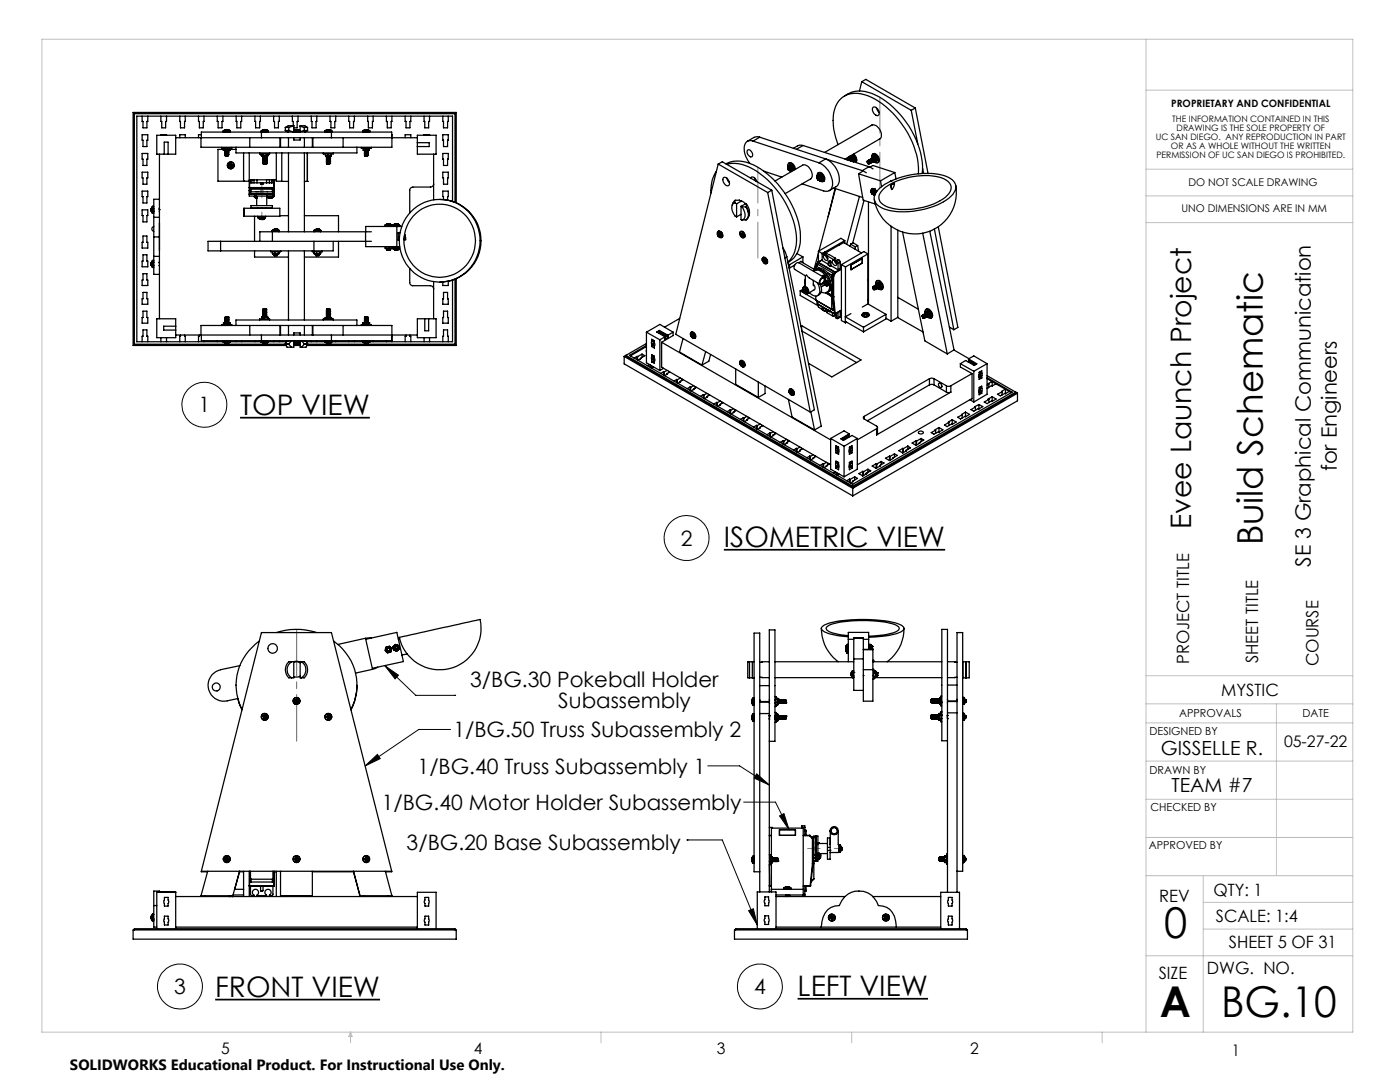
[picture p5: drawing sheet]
<svg xmlns="http://www.w3.org/2000/svg" width="279mm" height="216mm" viewBox="0 0 279 216" stroke-linecap="round" stroke-linejoin="round" font-family="sans-serif">
<defs><g id="words">
<g font-size="8.5">
<text x="232.3" y="187.1">0</text>
<text x="231.5" y="202.9">A</text>
<text x="243.7" y="202.9">BG.10</text>
</g>
<text font-size="7.1" x="252.1" y="108.8" transform="rotate(-90 252.1 108.8)">Build Schematic</text>
<g font-size="5.6">
<text x="47.9" y="82.7">TOP VIEW</text>
<text x="237.7" y="105.5" transform="rotate(-90 237.7 105.5)">Evee Launch Project</text>
<text x="144.5" y="109.1">ISOMETRIC VIEW</text>
<text x="42.9" y="198.8">FRONT VIEW</text>
<text x="159.2" y="198.7">LEFT VIEW</text>
</g>
<g font-size="4.2">
<text x="39.6" y="82.3">1</text>
<text x="266.8" y="94" transform="rotate(-90 266.8 94)">for Engineers</text>
<text x="135.9" y="108.9">2</text>
<text x="261.6" y="113.1" transform="rotate(-90 261.6 113.1)">SE 3 Graphical Communication</text>
<text x="93.8" y="137">3/BG.30 Pokeball Holder</text>
<text x="111.4" y="141.2">Subassembly</text>
<text x="90.5" y="147.2">1/BG.50 Truss Subassembly 2</text>
<text x="83.3" y="154.4">1/BG.40 Truss Subassembly 1</text>
<text x="76.2" y="161.6">1/BG.40 Motor Holder Subassembly</text>
<text x="81.2" y="169.6">3/BG.20 Base Subassembly</text>
<text x="34.8" y="198.3">3</text>
<text x="150.5" y="198.3">4</text>
</g>
<g font-size="3.9">
<text x="231.7" y="150.6">GISSELLE R.</text>
<text x="233.8" y="158">TEAM #7</text>
</g>
<g font-size="3.4">
<text x="237.3" y="132.5" transform="rotate(-90 237.3 132.5)">PROJECT TITLE</text>
<text x="251.1" y="132.3" transform="rotate(-90 251.1 132.3)">SHEET TITLE</text>
<text x="263.1" y="133" transform="rotate(-90 263.1 133)">COURSE</text>
<text x="243.7" y="138.9">MYSTIC</text>
<text x="231.3" y="180">REV</text>
<text x="242.2" y="178.7">QTY: 1</text>
<text x="242.7" y="183.9">SCALE: 1:4</text>
<text x="245.2" y="189.2">SHEET 5 OF 31</text>
<text x="231.3" y="195.4">SIZE</text>
<text x="240.9" y="194.3">DWG. NO.</text>
</g>
<g font-size="3.2">
<text x="256.3" y="149">05-27-22</text>
<text x="44.2" y="210.4">5</text>
<text x="94.6" y="210.3">4</text>
<text x="143.1" y="210.4">3</text>
<text x="193.6" y="210.3">2</text>
<text x="245.8" y="210.7">1</text>
</g>
<text font-size="3" x="14" y="213.5">SOLIDWORKS Educational Product. For Instructional Use Only.</text>
<g font-size="2.2">
<text x="235.3" y="143.1">APPROVALS</text>
<text x="259.9" y="143.1">DATE</text>
<text x="229.4" y="146.7">DESIGNED BY</text>
<text x="229.4" y="154.4">DRAWN BY</text>
<text x="229.6" y="161.8">CHECKED BY</text>
<text x="229.3" y="169.4">APPROVED BY</text>
</g>
<g font-size="2.1">
<text x="237.2" y="37.1">DO NOT SCALE DRAWING</text>
<text x="235.8" y="42.3">UNO DIMENSIONS ARE IN MM</text>
</g>
<text font-size="2" x="233.8" y="21.4">PROPRIETARY AND CONFIDENTIAL</text>
<g font-size="1.8">
<text x="230.7" y="27.9">UC SAN DIEGO. ANY REPRODUCTION IN PART</text>
<text x="233.7" y="29.7">OR AS A WHOLE WITHOUT THE WRITTEN</text>
<text x="233.9" y="24.4">THE INFORMATION CONTAINED IN THIS</text>
<text x="234.8" y="26.2">DRAWING IS THE SOLE PROPERTY OF</text>
<text x="230.8" y="31.5">PERMISSION OF UC SAN DIEGO IS PROHIBITED.</text>
</g>
</g></defs>
<path d="M47.9 83.3h25.9M144.5 109.7h44.1M42.9 199.5h32.9M159.2 199.3h26" fill="none" stroke="#000" stroke-width=".34"/>
<path d="M51.8 38.3h.9M51.9 37.9l.7 .7M52.2 37.8v1M52.6 37.9l-.7 .7M161.9 169.3h1M162.1 169l.7 .7M162.4 168.8v1M162.8 169l-.7 .7" fill="none" stroke="#808080" stroke-width=".2"/>
<g fill="none" stroke="#000" stroke-width=".2">
<path d="M76.8 132.8l6.2 5.9h7.7M76.8 132.8l2.7 1.9-.7 .8zM90.7 138.7h.1M72.9 152.8l2.4-2.3 .6 .9zM89.9 145.6h-6.3l-10.7 7.2M141.3 152.8h6.3l5.9 3.8M151 154.4l2.5 2.2-3-1.3zM137.1 167.6h7l7 17M137.1 167.6h.1M148.4 160.1h6.4l2.7 5.5M155.6 162.8l.9-.5 1 3.3zM149.4 181.7l1-.4 .7 3.3z"/>
<circle cx="40.8" cy="80.8" r="4.5"/>
<circle cx="137" cy="107.4" r="4.5"/>
<circle cx="35.9" cy="196.8" r="4.5"/>
<circle cx="151.6" cy="196.8" r="4.5"/>
</g>
<g fill="none" stroke="#c0c0c0" stroke-width=".2">
<path d="M8.4 7.8h261.6v198.2h-261.6zM228.7 7.8v198.2M228.7 18h41.3M228.7 33.8h41.3M228.7 39.1h41.3M228.7 44.4h41.3M228.7 134.8h41.3M228.7 159.5h41.3M228.7 151.9h41.3M228.7 144.3h41.3M228.7 140.4h41.3M254.7 140.4v34.3"/>
<path d="M228.7 174.7h41.3M228.7 167.1h41.3M240.1 174.7v31.3M228.7 190.7h41.3M240.1 185.4h29.9M240.1 180.1h29.9M70 206v2.1M70 206l.3 .8h-.7zM119.9 206v2.1M170 206v2.1M220 206v2.1"/>
</g>
<path d="M175.6 19.4v18.1M151.2 33.3v18.2" fill="none" stroke="#808080" stroke-width=".2" stroke-dasharray="15.2 1.3 1.3 1.3" stroke-dashoffset="8.1"/>
<path d="M59.2 125.7v22.2M59.2 125.6v22.2" fill="none" stroke="#808080" stroke-width=".2" stroke-dasharray="15.2 1.3 1.3 1.3" stroke-dashoffset="6"/>
<path d="M52.3 37v2.5M52.3 42.3v1M161.2 169.3h2.5M166.5 169.3h.9" fill="none" stroke="#808080" stroke-width=".2" stroke-dasharray="15.2 1.3 1.3 1.3"/>
<g fill="#000">
<path d="M72.9 152.8l2.4-2.3 .6 .9z"/>
<path d="M76.8 132.8l2.7 1.9-.7 .8zM149.4 181.7l1-.4 .7 3.3z"/>
<path d="M151 154.4l2.5 2.2-3-1.3zM155.6 162.8l.9-.5 1 3.3z"/>
</g>
<g fill="none" stroke="#000" stroke-width=".25">
<path d="M168.5 19.2a5.7 5.7 0 0 1 6.2-.3 17.7 17.7 0 0 1 9.4 14.9l-.1 .8M172 16.3l-.5 1.9M172 16.3l9.9 5.7M172 16.3l.8-.5 9.9 5.8M28.4 26.9h1.1l-.2 2.3h-.8zM28.4 23.2l.1 2.3h.8l.2-2.3M28.4 30.6h1.1l-.2 2.4h-.8zM28.4 34.4h1.1l-.2 2.4h-.8zM28.4 38.1h1.1l-.2 2.4h-.8zM31.3 27h3.8v3.8h-3.8zM31.8 39.8h-1.1v3.6M31.8 30.8v16.4"/>
<path d="M32.1 27v-.1h1.1v.1M32.1 23.2l.2 2.3h.8l.1-2.3M32.8 30.8v-2.4h.7v2.4M35.1 27.5h48.2M35.9 27.5v-.6h1.1v.6M35.9 23.2l.1 2.3h.8l.2-2.3M39.6 23.2l.2 2.3h.8l.1-2.3M40.1 27.5v1.9h7M40.2 26.9h-.6v.6M40.2 27.5v-1.1h38v1.1M43.4 23.2l.1 2.3h.8l.2-2.3M44.3 29.4v.2h1.9v-.2"/>
<path d="M44.6 26.3l.1 .1M44.6 30h.1M44.6 26.1h1.4M44.6 26.3h1.4M44.6 26.1v.2M44.6 29.8h-1.1v6.4h6.2M44.6 26.1h.1M44.6 26.1h1.3M44.7 29.6l-.1 .4M44.7 30h.6M44.9 30.8l.1 .1M44.9 30.5l.1 .1"/>
<path d="M44.9 30.2l.1 .1M44.9 30.1h.1M44.9 31l.1 .1M44.9 30h.1M44.9 31h.1M44.9 30.8h.1M44.9 30.5h.1M44.9 30h.4M44.9 30h-.2M44.9 29.6v.4M45 30h-.1M45 31.1h.1"/>
<path d="M45 30.8h-.1M45 30.6l-.1 .1h.1M45 30.4l-.1 .1M45 30.3h-.1h.1M45 30.1l-.1 .1M45 30.9l-.1 .1M45 30.9h.1M45 30.6h.1M45 30.3h.1M45 25.9l-.4 .2M45 30.7h-.1l.1 .1M45 30.3l-.1 .1h.1"/>
<path d="M45 31l.6-.1-.1 .1M45 30.8h.6h-.1M45 30.7l.6-.1-.1 .1M45 30.5l.6-.1-.1 .1M45 30.2l.6-.1-.1 .1M45 25.9h.1M45 25.9h-.1h.2M45 30.2h-.1M45 30.5h-.1M45 31h-.1M45 30.7h.1M45 31h.1"/>
<path d="M45 30h.1M45 30.2h.1M45 30.5h.1M45 30.8h.1M45.1 31.1h-.1M45.1 31l-.1 .1M45.1 31v.1M45.2 25.9h-.1M45.2 25.9h.1M45.3 30h-.3M45.3 30h.5M45.3 25.9h.1"/>
<path d="M45.3 25.9h.2M45.4 25.9h.1M45.5 25.9l.4 .2M45.5 25.9h.1h-.1M45.5 25.9h.1M45.5 30.8l.1 .1-.6 .1M45.5 30.7l.1 .1h-.6M45.5 30.5l.1 .1-.6 .1M45.5 30.4h.1l-.6 .1M45.5 30.2l.1 .1M45.5 30.1h.1l-.6 .1M45.5 31h.1"/>
<path d="M45.5 30.2h.1M45.5 30.5h.1M45.5 30.8h.1M45.5 31h-.4M45.5 30.8l-.5 .1M45.5 30.7l-.5 .1M45.5 30.5l-.5 .1M45.5 30.4h-.5M45.5 30.2l-.5 .1M45.5 30.1h-.5M45.5 30h-.5M45.5 31l-.5 .1"/>
<path d="M45.5 30.3l-.5 .1M45.5 30l-.5 .1M45.5 30v.1M45.5 30.3v.1M45.5 30.7h.1M45.6 31l-.5 .1M45.6 31l-.6 .1M45.6 30.3h-.1M45.6 30h-.1M45.6 30.3h-.6M45.6 30h-.3M45.6 29.6v.4"/>
<path d="M45.6 30h.2M45.7 32.9h.2M45.7 32.9v.2M45.7 33.1h.2M45.7 32.9h.1M45.8 32.9v.2M45.8 33.1h.1M45.8 33.1h-.1M45.8 32.9h.1M45.9 32.9h.1M45.9 33.1h.1M45.9 29.6v.4"/>
<path d="M45.9 26.1h.1M45.9 33.1v.1M45.9 33.2h.1M45.9 33.2l.1 .2M45.9 32.8h.1M45.9 30h-.1M45.9 32.8v.1M45.9 32.8l.1 .1M45.9 29.8h1.2M46 26.3l-.1 .1M46 33.4h.1M46 32.6h.1"/>
<path d="M46 32.6l-.1 .2M46 33.3h.1M46 32.7h.1M46 26.1v.2M46 32.6v.3M46 33.1v.3M46.1 32.6l.1 .2M46.1 33.2h.1M46.1 32.8h.1M46.1 33.1h.1M46.1 32.9h.1M46.1 32.6v.3"/>
<path d="M46.1 33.1v.3M46.2 33.2l-.1 .2M46.2 33.2h.1M46.2 33.1v.1M46.2 32.8v.1M46.2 32.8h.1M46.2 32.9h.1M46.2 33.1h.1M46.2 33.1h-.1M46.2 32.8l-.1 .1M46.2 33.1h.2M46.2 32.9h.2"/>
<path d="M46.3 32.9v.2M46.3 33.1h.1M46.4 32.9v.2M46.4 32.9h-.1M47.1 29.4h24.1M47.1 29.4v1.1h24.1v-1.1M47.1 23.2l.2 2.3h.7l.2-2.3M48.6 36.2h.1M48.6 30.5v5.7M49.7 38.7h5.1zM49.7 38l.1 .1M49.7 30.5v7.5"/>
<path d="M49.7 35.9h.3M49.8 37.4v.1M49.8 38.1h.1M49.8 35.9v1.5M49.8 37.5v.6M49.8 38.1h.2M49.8 37.4h4.8M49.8 37.5h4.8M49.8 27.5v1.9M50 38.3h-.3v.8h5.1v-.8h-.3M50 35.9h.3M50 35.9v.6h.3"/>
<path d="M50 38.3h.1M50.1 38.3h4.3M50.1 37.7l-.1 .6M50.1 37.7v.6M50.1 37.7h4.3M50.3 35.9h3.9M50.3 36.5h.4M50.3 35.9v.6M50.7 36.5h.6M50.7 35.9v.6M50.8 39.3v.1M50.8 39.3h.4"/>
<path d="M50.8 39.2h.4M50.8 39.2v.1M50.8 39.4l.4 .1M50.8 39.4h.4M50.9 39.1l-.1 .1M50.9 23.2l.1 2.3h.8l.2-2.3M51.2 39.5h.1M51.2 39.1v1.9M51.3 35.9v.6M51.3 36.5h1.9M51.8 30.5v.2h2v-.2M52 36.5v.3h.1"/>
<path d="M52.1 26.3l.1 1.2M52.1 31l.2 .1M52.1 26.3h1.4M52.1 26.1h1.4M52.1 26.1v.2M52.1 36.5v.3M52.1 36.8h.2M52.2 26.1h-.1M52.2 26.1h1.3M52.2 30.7l-.1 .3M52.3 31.1h.5M52.3 36.5v.3"/>
<path d="M52.5 25.9l-.3 .2M52.5 32.5l.1 .1M52.5 32.3l.1 .1M52.5 32.2h.1M52.5 32l.1 .1M52.5 31.9h.1M52.5 31.7l.1 .1M52.5 31.5l.1 .1M52.5 31.4h.1M52.5 31.2l.1 .1M52.5 25.9h.1M52.5 32h.1"/>
<path d="M52.5 31.7h.1M52.5 32.3h.1M52.5 31.2h.1M52.5 31.5h.1M52.5 31.8v.1M52.5 32.1v.1M52.5 32.5h.1M52.5 36.5v.3h-.2M52.5 31l-.2 .1M52.5 32.6h.2M52.5 30.8v.2M52.5 31l.3 .1"/>
<path d="M52.6 31.1h.1M52.6 32.7h.1M52.6 32.4l-.1 .1M52.6 32.2l-.1 .1M52.6 32.1h-.1M52.6 31.9l-.1 .1M52.6 31.8h-.1M52.6 31.6l-.1 .1M52.6 31.4l-.1 .1M52.6 31.3l-.1 .1M52.6 31.1l-.1 .1M52.6 31.6h.6"/>
<path d="M52.6 31.3h.6M52.6 32.6h-.1M52.6 32.4h.1M52.6 32.1h.1M52.6 31.8h.1M52.6 31.4h.1M52.6 32.7h.5M52.6 31.3h.1M52.6 31.6h.1M52.6 31.9h.1M52.6 32.2h.1M52.6 32.5v.1"/>
<path d="M52.7 25.9h-.1M52.7 25.9h.1M52.7 25.9h-.2M52.8 31.1h.5M52.9 25.9h-.2M52.9 25.9h.1M53 25.9h-.1M53 25.9h.1M53 25.9h.2M53.1 32.5l.1 .1M53.1 32.3l.1 .1M53.1 32l.1 .1"/>
<path d="M53.1 31.9h.1M53.1 31.7l.1 .1M53.1 31.4h.1M53.1 25.9h.1M53.1 32.6l-.5 .1M53.1 32.5l-.5 .1M53.1 32.3l-.5 .1M53.1 32l-.5 .1M53.1 31.8l-.5 .1M53.1 31.7l-.5 .1M53.1 31.4h-.5M53.1 31.9h-.5"/>
<path d="M53.1 32.6v.1M53.1 31.7h.1M53.1 32h.1M53.1 32.3h.1M53.1 32.6h.1M53.1 31.2h.1M53.1 31.5h.1M53.1 31.8v.1M53.1 32.1v.1M53.1 32.5h.1M53.1 32.7h.1M53.1 32.7h-.5"/>
<path d="M53.2 32.4l-.1 .1M53.2 32.2l-.1 .1M53.2 32.1l-.6 .1M53.2 31.9l-.1 .1M53.2 31.8h-.1M53.2 31.6l-.1 .1M53.2 31.5l-.6 .1M53.2 31.3l-.1 .1M53.2 31.2l-.6 .1M53.2 32.6h-.1M53.2 32.2h-.6M53.2 31l-.4 .1"/>
<path d="M53.2 25.9h.1M53.2 32.6h-.5M53.2 32.4l-.7 .1M53.2 32.2l-.7 .1M53.2 32.1l-.7 .1M53.2 31.9l-.7 .1M53.2 31.8l-.7 .1M53.2 31.6l-.7 .1M53.2 31.5h-.7M53.2 31.3l-.7 .1M53.2 31.2h-.7M53.2 31.1l-.7 .1"/>
<path d="M53.2 31.4h.1M53.2 31.4l-.7 .1M53.2 31.8h.1M53.2 31.8h-.7M53.2 32.1h.1M53.2 32.1h-.7M53.2 32.4h.1M53.2 32.6h-.7M53.2 31.9h.1M53.2 31.6h.1M53.2 31.3h.1M53.2 32.6h.1"/>
<path d="M53.2 32.2h.1M53.2 30.8v.2M53.2 31.1v.1M53.2 31.4v.1M53.2 31l.1 .1M53.2 25.9l.3 .2M53.2 36.5h.6M53.2 35.9v.6M53.2 39.1v1.9M53.3 39.3v.1M53.3 39.3h1.2M53.3 39.2h1.2"/>
<path d="M53.3 39.2v.1M53.3 39.4l.2 .1M53.3 39.4h1.2M53.4 39.1l-.1 .1M53.4 30.7l.1 .3M53.5 26.1h.1M53.5 26.3l-.1 .1M53.5 39.5h.1M53.5 31l-.2 .1M53.5 26.1v.2M53.6 39.5h.1M53.7 39.5h.1"/>
<path d="M53.8 39.5h.1M53.8 35.9v.6M53.8 36.5h.4M53.8 39.5h.2M54 39.5h.1M54.2 35.9h.3M54.2 35.9v.6M54.4 37.7l.1 .6M54.4 38.3h.1M54.4 37.7v.6M54.4 39.1l.1 .1M54.5 39.4l-.5 .1"/>
<path d="M54.5 35.9v.6h-.3M54.5 38.1h.1M54.5 35.9h.6M54.5 39.3v.1M54.5 39.2v.1M54.6 23.2l.2 2.3h.8l.1-2.3M54.6 37.4h.2l-.2 .1M54.6 37.4v.1M54.6 35.9v1.5M54.6 37.5v.6M54.8 38l-.3 .1M54.8 38l-.2 .1"/>
<path d="M54.8 35.9v2.1M55.1 30.5v5.7h2.5M55.9 27.5v1.9M56 27.5v1.9M56.2 30.5v5.7M56.9 26h.7M56.9 25.4h.7M56.9 26l.6 .4M56.9 25.4v.6M57.6 27.5v1.9M57.6 30.5v15.7M57.6 25.4v.6"/>
<path d="M58.3 23.2l.2 1.9M58.6 25.1l-1 .3M58.6 25.1v1.3l-1-.4M58.6 25.1h-1.1l-.6 .3M58.6 27.5v.4h1.3v-.4M58.6 26.1h1.2M58.6 26.1h1.3M58.6 26.3h1.3M58.8 25.9l-.2 .1M58.8 25.9h.1M59 25.9h.1M59 25.9h-.2"/>
<path d="M59.1 25.9h.1M59.1 25.9h.2M59.3 25.9h.1M59.4 25.9h.1M59.5 23.2l-.2 2.3h-.7M59.5 25.9l.3 .2M59.5 25.9h.1M59.8 26.1h.1M59.9 26.3l-.1 .1M59.9 26.1v.2M59.9 25.2l.8 .2M60.7 26l-.8 .3"/>
<path d="M60.7 26h.7M60.7 25.4h.7M60.7 25.4v.6M60.7 27.5v1.9M60.7 30.5v15.7M60.7 36.2h.6M61.3 36.2h.1M61.3 30.5v5.7M61.4 25.4l-.6-.3h-.9v1.3M61.4 26l-.6 .4M61.4 25.4v.6M62.1 23.2l.2 2.3h.8l.1-2.3"/>
<path d="M62.3 27.5v1.9M62.4 27.5v1.9M64.5 30.5v.2h2v-.2M64.8 26.3l.1 .1M64.8 26.1h1.4M64.8 26.3h1.4M64.8 26.1v.2M64.9 26.1h-.1M64.9 26.1h1.3M64.9 31l.3 .1M64.9 30.8v.2M65.2 25.9l-.3 .2"/>
<path d="M65.2 32.4l.1 .1M65.2 32.3h.1M65.2 32.1l.1 .1M65.2 32h.1M65.2 31.8l.1 .1M65.2 31.6l.1 .1M65.2 31.5l.1 .1M65.2 31.3l.1 .1M65.2 31.2l.1 .1M65.2 31.6h.1M65.2 31.3h.1M65.2 25.9h.1"/>
<path d="M65.2 31.5h.1M65.2 31.1v.1M65.2 31.1h.6M65.3 32.5l-.1 .1 .1 .1M65.3 32.3l-.1 .1M65.3 32.2l-.1 .1M65.3 32l-.1 .1M65.3 31.9l-.1 .1M65.3 31.7l-.1 .1M65.3 31.6h-.1M65.3 31.4l-.1 .1M65.3 31.3h-.1"/>
<path d="M65.3 32.7h.1M65.3 32.3h.1M65.3 32h.1M65.3 31.7h.1M65.3 31.4h.1M65.3 31.2v.1M65.3 31.5v.1M65.3 31.9h.1M65.3 32.2h.1M65.3 32.5h.1M65.3 25.9h-.1M65.3 25.9h.1"/>
<path d="M65.4 25.9h.1M65.5 31l.3 .1M65.5 32.6h-.3M65.5 32.4l-.3 .1M65.5 32.2l-.3 .1M65.5 32.1h-.3M65.5 31.9l-.3 .1M65.5 31.8h-.3M65.5 31.6h-.3M65.5 31.5h-.3M65.5 31.3h-.3M65.5 31.2h-.3"/>
<path d="M65.5 31.1l-.3 .1M65.5 31.4l-.3 .1M65.5 32.4h-.3M65.5 31.6h.1M65.5 32.2h.1M65.5 31.9h.1M65.5 32.6h.1M65.5 31.3h.1M65.5 32.7h-.2M65.5 32.6l-.2 .1M65.5 31.1h.1M65.5 30.8v.2"/>
<path d="M65.5 31.1v.1M65.5 31.4v.1M65.5 31.8h.1M65.5 32.1h.1M65.5 32.4h.1M65.5 32.6v.1M65.5 31l-.3 .1M65.7 25.9h-.3M65.7 25.9h.1M65.7 25.9h.2M65.8 32.5h.1M65.8 32.3h.1"/>
<path d="M65.8 32.1l.1 .1M65.8 32h.1M65.8 31.8l.1 .1M65.8 31.6l.1 .1M65.8 31.5h.1M65.8 31.3l.1 .1M65.8 31.2h.1M65.8 32.6h.1M65.8 31.3h.1M65.8 31.6h.1M65.8 32.6h-.3M65.8 32.5h-.5"/>
<path d="M65.8 32.3h-.5M65.8 32.1l-.5 .1M65.8 32h-.5M65.8 31.8l-.5 .1M65.8 31.6l-.5 .1M65.8 31.5l-.5 .1M65.8 31.3l-.5 .1M65.8 31.2l-.5 .1M65.8 31.8h.1M65.8 32.1h.1M65.8 32.4v.1M65.8 31.1l-.3 .1"/>
<path d="M65.8 31.1l-.5 .2M65.8 32.6l-.3 .1M65.8 32.6l-.5 .1M65.9 32.5l-.6 .2M65.9 32.3l-.6 .2M65.9 32.2l-.6 .1M65.9 32l-.6 .2M65.9 31.9l-.6 .1M65.9 31.7l-.6 .2M65.9 31.6l-.6 .1M65.9 31.4l-.6 .2M65.9 31.3l-.6 .1"/>
<path d="M65.9 32.5l-.4 .1M65.9 32.3l-.4 .1M65.9 32.2h-.4M65.9 32l-.4 .1M65.9 31.9h-.4M65.9 31.7l-.4 .1M65.9 31.6h-.4M65.9 31.4l-.4 .1M65.9 31.3h-.4M65.9 31.2l-.4 .1M65.9 31.4h-.4M65.9 31.5l-.4 .1"/>
<path d="M65.9 23.2l.1 2.3h.8l.2-2.3M65.9 31.2v.1M65.9 31.4h.1M65.9 31.5v.1M65.9 31.7v.1M65.9 31.9h.1M65.9 32v.1M65.9 32.2h.1M65.9 32.3v.1M65.9 32.5h.1M65.9 25.9l.3 .2M65.9 25.9h.1"/>
<path d="M66.1 31l-.3 .1M66.1 30.8v.2M66.2 26.1h.1M66.2 26.3l-.1 1.2M66.2 26.1v.2M68.5 27.5v1.9M69.6 23.2l.2 2.3h.8l.1-2.3M72.1 29.4v.2h2v-.2M72.4 26.3l.1 .1M72.4 26.3h1.4M72.4 26.1h1.4M72.4 26.1v.2"/>
<path d="M72.4 26.1h.1M72.5 29.6v.4h.3M72.5 30h.3M72.7 30.9h.1M72.7 30.7l.1 .1M72.7 30.6h.1M72.7 30.4h.1M72.7 30.2l.1 .1M72.7 30.1h.1M72.7 31l.1 .1M72.7 30.7h.1M72.7 30.2h.1"/>
<path d="M72.7 30.5v.1M72.7 30.8v.1M72.8 30h.6M72.8 30.8h-.1M72.8 30.6l-.1 .1M72.8 30.4l-.1 .1M72.8 30.3l-.1 .1M72.8 30.1l-.1 .1M72.8 30l-.1 .1M72.8 30.9l-.1 .1M72.8 30.8h.1M72.8 30.4h.1"/>
<path d="M72.8 30.1h.1M72.8 30.3h.1M72.8 31.1h.1M72.9 25.9l-.5 .2M72.9 25.9h.1M73 25.9h-.1M73 25.9h.1M73 25.9h.2M73.1 30l-.4 .1M73.1 30.2h-.4M73.1 30.3l-.4 .1M73.1 30.5h-.4"/>
<path d="M73.1 30.7h-.4M73.1 30.8h-.4M73.1 31h-.4M73.1 30.8l-.4 .1M73.1 30.5l-.4 .1M73.1 30.3h.1M73.1 30.7h.1M73.1 30h.1M73.1 31h.1M73.1 31.1h-.3M73.1 31l-.3 .1M73.1 30h-.3"/>
<path d="M73.1 29.6v.4M73.1 30.2h.1M73.1 30.5h.1M73.1 30.8h.1M73.1 31v.1M73.1 30h.3M73.2 25.9h.1M73.3 25.9h.1M73.3 25.9l.5 .2M73.3 30h-.2M73.3 30.9h.1M73.3 30.7l.1 .1"/>
<path d="M73.3 30.6h.1M73.3 30.4h.1M73.3 30.2l.1 .1M73.3 30.1h.1M73.3 31h.1M73.3 30.7h.1M73.3 31h-.2M73.3 30.9h-.5M73.3 30.7l-.5 .1M73.3 30.6h-.5M73.3 30.4h-.5M73.3 30.2l-.5 .1"/>
<path d="M73.3 30.1h-.5M73.3 30.2h.1M73.3 30.5v.1M73.3 30.8v.1M73.4 23.2l.1 2.3h.8l.2-2.3M73.4 30.8l-.6 .1M73.4 30.6l-.6 .2M73.4 30.5l-.6 .1M73.4 30.3l-.6 .1M73.4 30.2l-.6 .1M73.4 30l-.6 .1M73.4 30.9l-.6 .2"/>
<path d="M73.4 31l-.3 .1M73.4 31l-.6 .1M73.4 30.1l-.3 .1M73.4 30.3h-.3M73.4 30.4l-.3 .1M73.4 30.6l-.3 .1M73.4 30.8h-.3M73.4 30.9l-.3 .1M73.4 30h-.3M73.4 30.3h.1M73.4 30.8h.1M73.7 30h-.3"/>
<path d="M73.7 29.6v.4M73.8 26.1h.1M73.8 26.3l-.1 .1M73.8 26.1v.2M77.1 23.2l.2 2.3h.8l.1-2.3M78.2 26.9v2.5h-7M80.9 27.5v-.6h1.1v.6M80.9 23.2l.1 2.3h.8l.2-2.3M83.3 27h3.7v3.8h-3.7zM83.3 28.5h2.4v.7h-2.4M84.6 23.2l.2 2.3h.7l.2-2.3M84.6 27v-.1h1.1v.1"/>
<path d="M86.5 36.7a.6 .6 0 0 1-.6 .6h-3.5a.66 .66 0 0 0-.6 .7v4.5M86.5 30.8v9.1M87.7 39.8a8.3 8.3 0 0 1 8.3 8.2 8.3 8.3 0 0 1-8.3 8.3M88.4 26.9h1.1l-.2 2.3h-.8zM88.4 23.2l.1 2.3h.8l.2-2.3M88.4 30.6h1.1l-.2 2.4h-.8zM88.4 34.4h1.1l-.2 2.4h-.8zM88.5 39.8l-.1-1.7h1.1l-.2 1.8M143 34.1l-.3 .5a7.1 7.1 0 0 0-.8 3.9M143.3 32.7l-8.4 34 26.8 15.5M143.3 32.7l9.9 5.7M143.3 32.7l.8-.4 9.9 5.7"/>
<path d="M144.4 35.5a1.08 1.08 0 0 1 1.1 1.5 1.08 1.08 0 0 1-1.1-1.5zM144.9 32.7a5.8 5.8 0 0 1 5.4 .2 18.2 18.2 0 0 1 9.4 14.1 5.1 5.1 0 0 1-2.5 5.3 6.2 6.2 0 0 0 1.7-5.7 18.2 18.2 0 0 0-9.4-13.3l-.7-.2a6.1 6.1 0 0 0-3.8-.3M145.1 35.6l.5 .8M149.2 30a.82 .82 0 0 1 .9 .4 .82 .82 0 0 1-.2 .9 1.01 1.01 0 0 1-.7-1.3zM149.8 35.5a.59 .59 0 0 1 .6-.2 .59 .59 0 0 1 .4 .5l.3 .5M150.3 28.2a1.32 1.32 0 0 0-1.4 .2 1.32 1.32 0 0 0-.4 1.3l.3 1.5 .9 1.4M150.3 28.2l13.1 4.3M150.6 35.5l.3 .7M151.6 27.4l-.4-.1-.6 .1-1.4 .8M151.6 27.4l-1.3 .8M151.6 27.4l13.2 4.3M152.4 34.1l3.6 1.2"/>
<path d="M153.2 38.4l8.5 43.8M154 38l-.8 .4M154 38l8.5 43.8-.8 .4M154.7 36.1l5.5-3.2a1.79 1.79 0 0 1 1.9 2l-.2 .7-5.2 3M157.2 33.7l.1-.2a.25 .25 0 0 1 .3 .2 .25 .25 0 0 1-.2 .3M157.2 33.1v.3M157.2 33.1a.45 .45 0 0 1 .2-.6 .45 .45 0 0 1 .6 .2l.4 .4 .2 .8M157.2 33.5l.2 .1 .1 .4-.3-.2zM157.3 33.1l-.1 .3M157.3 33.1l.4 .1M157.3 33.1l.3-.2 .1 .3M157.4 34h.1z"/>
<path d="M157.4 33.3a.35 .35 0 0 1 .4 .2 .35 .35 0 0 1-.1 .4M157.4 33.4l-.2 .1v-.1M157.4 33.4a.33 .33 0 0 1 .3 .2 .33 .33 0 0 1-.1 .4 .32 .32 0 0 0 .2-.4 .32 .32 0 0 0-.4-.2M157.4 32.6a1.08 1.08 0 0 1 1.4 1.2M157.4 33.4h.1M157.4 33.4l-.2 .1M157.5 33.3a.39 .39 0 0 1 .3 .6M157.5 33.3a.32 .32 0 0 1 .4 .2 .32 .32 0 0 1-.2 .4M157.5 34l.4 .1-.1 .1zM157.7 33.2l.3 .2M157.7 33.2l.3 .5M157.8 32.8l.4 .5"/>
<path d="M157.8 32.8l-.2 .1M157.8 32.8l-.6 .3M157.8 34.2l.1 .1M158 33.7l-.1 .4M158 33.4v.3M158 33.7l.1 .3M158.2 33.3l.1 .6-.4 .2M158.2 33.3l-.2 .1M160.3 29h-.4a2.39 2.39 0 0 0-1.6 .6M160.3 29l13.1 4.3M160.3 29l-1.3 .8M163.1 35.6v-.1a.3 .3 0 0 1 .3 .1 .3 .3 0 0 1 0 .3h-.1"/>
<path d="M163.1 35.6h.1M163.1 35l.1-.4a.66 .66 0 0 1 1 .4l.3 .8a.44 .44 0 0 1-.3 .5 .44 .44 0 0 1-.5-.2M163.1 35.5a.24 .24 0 0 1 .3 .1 .24 .24 0 0 1-.1 .3l-.2-.3zM163.2 35l-.1 .4M163.2 35l.4 .1M163.2 35l-.1 .1v.3M163.3 34.5a1.06 1.06 0 0 1 1.1 .5 1.06 1.06 0 0 1-.1 1.2M163.3 35.3l-.2 .2v-.1M163.3 35.3a.31 .31 0 0 1 .3 .3 .31 .31 0 0 1-.2 .3M163.3 35.3h.1M163.3 35.3a.32 .32 0 0 1 .3 .2 .32 .32 0 0 1-.1 .4M163.3 35.2a.38 .38 0 0 1 .4 .3 .38 .38 0 0 1-.1 .4"/>
<path d="M163.3 35.2h.1M163.4 35.9l.3 .2h.1M163.4 35.2a.33 .33 0 0 1 .3 .3 .33 .33 0 0 1-.1 .3M163.4 35.2h.1M163.4 35.2l.4 .4-.1 .2M163.4 35.9l.4 .2M163.4 32.5a4.5 4.5 0 0 1 2.7 4.8 1.18 1.18 0 0 1-1.7 .8l-4.3-1.4M163.4 34.9l-.2 .1M163.4 34.9l.2 .2M163.6 35.1l.3 .2M163.6 35.1l.3 .6M163.7 34.8l.4 .4"/>
<path d="M163.7 34.8l-.4 .2M163.7 34.8l-.3 .1M163.9 35.7l-.1 .4M163.9 35.3v.4M163.9 35.7l.1 .2M164.1 35.2l.1 .6-.4 .3M164.1 35.2l-.2 .1M164.8 31.7a4.5 4.5 0 0 1 2.6 4.8l-.4 .6-1.5 .9M164.8 31.7l7.3 2.3M164.8 31.7l-1.4 .8M166.4 37.5l5.8 1.9M166.7 37.6l-1.4 5.7"/>
<path d="M166.8 37.6l-3.4 12.5M167.3 28.9a10.9 10.9 0 0 1-.5-7.7 4.4 4.4 0 0 1 5.6-2.3 16 16 0 0 1 8.8 7.6 14.1 14.1 0 0 1 2.1 8.2M169.3 31.7a.34 .34 0 0 1 .5 .4l-.2-.4zM169.4 32l-.2-.2-.2 .1 .2-.1 .3 .2M169.5 31.6h.3l.2 .4M169.5 31.3h.1M169.5 31.3v.3M169.6 31.6l.3-.1 .2 .4M169.6 31.5h.3l.2 .4M169.7 32l-.3-.3-.2 .1 .1-.1 .3 .4M169.7 31.5a.36 .36 0 0 1 .4 .2 .36 .36 0 0 1-.1 .4l.1-.2M169.9 31.3l.4 .4"/>
<path d="M169.9 31.3l.2 .1M169.9 31.3h-.4M169.9 31l.5 .3M169.9 31.3l-.2-.2-.2 .2M169.9 32l-.3-.4-.2 .1a.38 .38 0 0 1 .4 0 .38 .38 0 0 1 .1 .4M170 32l-.1 .1M170 32h.1M170.1 31.9v.1M170.1 31.9h.1M170.1 31.4l.2 .3M170.2 32.2h.1M170.3 31.7l.1 .3"/>
<path d="M170.3 31.7v.5M170.3 30.8a1.11 1.11 0 0 1 .4 1.6l.2-.4-.2-.5-.5-.7M170.3 32.3h.1M170.4 31.3l.2 .6M170.4 31.3l-.3 .1M170.4 32l-.1 .2M170.6 31.9l-.2 .4M170.6 31.9l-.2 .1M171.3 34.7l4.4 1.4M171.3 34.7l1 5.2 2.4 .8M171.5 39.2l-2.5 9.6M172.1 34l.8 .5"/>
<path d="M172.1 34.2l-.8 .5M172.4 40l-2.2 8.5M173.1 32.3h.1M173.1 32.2a.23 .23 0 0 1 .3 .2 .23 .23 0 0 1-.2 .3zM173.1 32.3l.2-.1a.28 .28 0 0 1 .2 .2 .28 .28 0 0 1-.2 .3M173.3 32.7h.1M173.4 32.1h-.3v.2M173.4 32.1a.33 .33 0 0 1 .2 .2 .33 .33 0 0 1-.1 .4M173.4 32.1h.1M173.4 32.1l.2 .4-.1 .1M173.4 32.1l-.3 .1M173.4 33.3l.8 .4"/>
<path d="M173.4 33.3l-1.3 .7M173.5 32l-.3 .1M173.5 32l.2 .4-.1 .2a.36 .36 0 0 0-.1-.6zM173.6 32h-.3M173.6 32l.2 .2-.1 .3M173.6 32h.1M173.6 33.3l.6-.3 4.4 1.4M173.7 31.9h-.3M173.7 31.9a.32 .32 0 0 1 .2 .2 .32 .32 0 0 1-.1 .4l.2-.1-.1-.3zM173.8 31.8l-.3 .1M173.8 31.8l.2 .2v.4M173.8 31.8a.32 .32 0 0 1 .2 .2 .32 .32 0 0 1 0 .4"/>
<path d="M173.8 38v.3l.3-.2M173.8 38.3a.26 .26 0 0 1 .4 .1 .26 .26 0 0 1-.1 .3M173.8 38v.2M173.8 38.3v.1M173.9 38.3a.24 .24 0 0 1 .3 .1 .24 .24 0 0 1-.1 .3l-.2-.1zM173.9 25l.1-.1a1.93 1.93 0 0 1 1.7 2.7l-.2 .2M173.9 31.7l-.2 .1M173.9 31.7l.3 .4-.1 .2 .1-.2zM173.9 31.7h.1M174 31.4v.2h.2M174 37.7l.2-.1 .5 .1M174 37.7l.2 .1"/>
<path d="M174 37.7l-.2 .3M174 31.4a.51 .51 0 0 1 .2-.7 .51 .51 0 0 1 .7 .3l.4 .7a.53 .53 0 0 1-.4 .8l-.5-.2M174 31.4l-.1 .2M174 31.7h-.2M174 31.7l.3 .4-.1 .2M174 31.7h.1M174.1 38.7h.1M174.1 31.2l.2-.2 .5 .2M174.1 31.2l.2 .1M174.1 31.2l-.1 .2M174.1 38.1a.31 .31 0 0 1 .3 .2 .31 .31 0 0 1-.2 .4M174.1 38.1h.1"/>
<path d="M174.1 38.1a.33 .33 0 0 1 .3 .2 .33 .33 0 0 1-.1 .4M174.1 38.1l-.2 .1M174.1 24.9l-9.5 5.5M174.1 38.7l.1 .1M174.1 38l.2 .1M174.1 31.6l-.2 .1M174.1 31.6l.3 .3-.1 .3M174.1 31.6l.3 .4-.1 .2M174.1 31.6h.1M174.2 31.5a.36 .36 0 0 1 .3 .2 .36 .36 0 0 1 0 .4M174.2 37.8l-.4 .2M174.2 37.8l.4 .4"/>
<path d="M174.2 38.8l.2 .1M174.2 37.8l.2 .1M174.2 30.8a1 1 0 0 1 1.3 1.1v.3l-.3 .3M174.2 38l-.1 .1a.38 .38 0 0 1 .3 .1 .38 .38 0 0 1 0 .5M174.2 38a.31 .31 0 0 1 .3 .3 .31 .31 0 0 1-.2 .3M174.2 38h.1M174.2 38l.4 .5M174.2 31.5h.2M174.2 31.6a.32 .32 0 0 1 .3 .2 .32 .32 0 0 1-.1 .3l.1-.2zM174.2 21.4a1.03 1.03 0 0 1 1.1 .5 1.03 1.03 0 0 1-.1 1.2 1.18 1.18 0 0 1-1-1.7zM174.3 31.3l-.3 .1M174.3 31.3l.4 .3"/>
<path d="M174.3 32.2l.1 .1M174.3 31.3h.3M174.3 31.5h-.2M174.3 31.5l.3 .2v.3l-.1 .1M174.3 31.5h.1M174.4 38.9h.2M174.4 31.5l.2 .4M174.4 32.3h.3M174.4 37.9l.2 .3M174.6 38.2l.2 .3M174.6 38.2l.1 .5M174.6 31.3l.1 .3"/>
<path d="M174.6 38.8l-.2 .1M174.7 31.6l.2 .3M174.7 31.6l.1 .5M174.7 37.7l.2 .5M174.7 37.7l-.3 .2M174.8 31.2l.3 .6M174.8 32.1l-.1 .2h-.3M174.8 32.1l-.1 .2M174.8 31.2l-.2 .1M174.9 31.9l-.1 .2M174.9 21.5l.5 .9M174.9 38.2h.1"/>
<path d="M175.1 31.8l-.2 .4-.2 .1M175.1 31.8l-.2 .1M175.6 37.5a15.4 15.4 0 0 1 13.5-2.2 2.06 2.06 0 0 1 1.1 3.5 14.1 14.1 0 0 1-9.6 3.5 7.3 7.3 0 0 1-5.8-1.8 2.26 2.26 0 0 1 .8-3zM175.7 27.7l-7.1 4M175.7 36.1l.2 1.2M176.4 37.7a13.6 13.6 0 0 1 12-2 1.84 1.84 0 0 1 1.4 1.4 1.84 1.84 0 0 1-.7 1.9 13.6 13.6 0 0 1-11.5 2.5 2.36 2.36 0 0 1-2.2-2.3l.3-.8zM177.7 37l.2 .8M177.7 37h.1M177.8 37l.1 .8M177.8 36.1h.1M177.9 36.1h.1M177.9 36.1l-.2 .1"/>
<path d="M178.5 36.6l-.8 .4M178.5 36.6a1.61 1.61 0 0 1-.6 1.2M178.5 36.6l-.7 .4M178.6 34.4l-2.9 1.7M178.6 34.4l.2 1.3M181.9 22l1.3 6.7M182.7 21.6l-.8 .4M182.7 21.6l2.5 13M184.1 33.6l.2 1M190.7 37a8.3 8.3 0 0 1-6.7 9.6 8.3 8.3 0 0 1-9.5-6.8M28.4 41.9h1.1l-.2 2.4h-.8zM28.5 58.3h.8l.2 2.4h-1.1z"/>
<path d="M28.5 47.1h.8l.2 2.4h-1.1zM28.5 50.8h.8l.2 2.4h-1.1zM28.5 54.6h.8l.2 2.4h-1.1zM30.2 52.8l.2 .5M30.2 41.8h.1M30.2 42h.1M30.2 42v.1M30.2 42.1h.1M30.2 42.1v.1M30.2 41.7h.1M30.2 52.7h.1M30.2 52.6v.1"/>
<path d="M30.2 52.6h.1M30.2 52.5v-.2v.2M30.2 52.5h.1M30.2 52.7v.1M30.2 52.8h.1M30.2 52.9h.1M30.2 41.7v.1M30.2 52.8v.1M30.2 42.2l.2 .3M30.2 41.7v.3M30.2 41.5v.2M30.2 41.5h.1"/>
<path d="M30.2 52.5v.1M30.2 52.8v.2v-.1M30.4 42.5l.1 .1M30.4 41.2l-.2 .3M30.4 53.3l.1 .1M30.4 52l-.2 .5M30.4 41.2v1.3M30.4 52v1.3M30.5 41.2h-.1M30.5 52h-.1M30.5 41.2v1.4M30.5 52v1.4"/>
<path d="M30.5 41.2h.1M30.5 42.6h.1M30.5 52h.1M30.5 53.4h.1M30.6 41.2l.1 .1M30.6 52l.1 .1M30.6 41.2v1.4M30.6 52v1.4M30.7 42.5l-.1 .1M30.7 53.3l-.1 .1M30.7 45.2a.51 .51 0 0 0-.4 .5 .51 .51 0 0 0 .4 .5M30.7 41.8v.4"/>
<path d="M30.7 43.4v3.9M30.7 47.3v3.9M30.7 51.2v3.6h1.1M30.7 41.6h.1M30.7 43.4h1.1M30.7 47.3h1.1M30.7 51.2h1.1M30.7 52.9v.1M30.7 52.3v.1M31.7 52.3l.1 .1M31.8 42.1v.1M31.8 41.5v.3"/>
<path d="M31.8 41.8h.1M31.8 53h.1M31.8 44.5v2.8M31.8 47.3v2.8M31.8 47.3v16.3M44 48.2h-2.5v1.9h2.5M44 48.2h29M44 48.2v1.9M44 50.1h18.7M48.7 41.6v1.5zM48.7 41.6h7.1v1.5h-7.1M48.7 41.7v1.3z"/>
<path d="M50.1 41h4.3v.5h-4.3zM50.8 43.1v5.1M50.8 50.1v1.2h6.8M51.4 43.1v.2h1.6v-.2M51.4 41.5v.1M51.5 43.5l.1 .1M51.5 43.5h1.4M51.5 43.4h1.4M51.5 43.4v.1M51.6 43.6l.3 .1M51.6 43.6h1.3M51.6 43.3l-.1 .1"/>
<path d="M51.9 43.7l.1 .1M51.9 43.7h.1M52 43.8h.1M52.1 43.8h.1M52.1 43.7l.2 .1M52.1 43.7v.1M52.2 43.7v.1M52.2 43.7l-.1 .1M52.3 43.8h.1M52.4 43.8h.1M52.5 43.8h.1M52.6 43.7h.1"/>
<path d="M52.6 43.7l-.2 .1M52.6 43.7l-.1 .1M52.8 43.3l.1 .1M52.9 43.6l-.3 .1M52.9 43.5v.1M52.9 43.4v.1M53 41.5v.1M54 50.1v.1h2v-.1M54.3 46.1l.1 .1M54.3 46h1.4M54.3 46.1h1.4M54.3 46v.1"/>
<path d="M54.4 46h-.1M54.4 46.2h-2.5v2M54.4 50.6v.1M54.4 46h1.3M54.4 46.2v2M54.4 50.3v.3M54.4 46.2h18.6M54.4 50.6l.2 .1M54.4 50.3h.1M54.4 50.7h.2M54.4 50.2v.1M54.6 50.7h.6"/>
<path d="M54.6 45.8l-.2 .2M54.6 50.7l.2 .1M54.6 45.8h.1M54.8 50.7h-.2M54.8 50.8l-.2 .1h.2h.4M54.8 50.8h.1M54.8 50.7h.1M54.8 51h.1M54.8 51h.2M54.8 45.8h-.2M54.8 45.8h.1M54.9 45.8h.1"/>
<path d="M54.9 45.8h-.1M54.9 50.6l-.3 .1M54.9 50.3v.3M54.9 50.6l.3 .1M54.9 50.7h.4M54.9 50.7h-.2M54.9 50.8l-.2 .1h.2M54.9 50.7h.1M54.9 50.8v.1M55 45.8h.1M55 50.9l-.2 .1M55 50.9v.1"/>
<path d="M55.1 45.8h-.3M55.1 45.8h.1M55.2 45.8h.1M55.2 45.8h.2M55.2 50.7h.4M55.2 50.7h.1M55.2 50.9h.1M55.2 50.9h-.2M55.2 50.7l-.4 .1M55.3 50.7l.1 .1M55.3 50.9h.1M55.4 50.6h.1"/>
<path d="M55.4 50.9l-.4 .1M55.4 50.8h-.5M55.4 50.8l-.5 .1M55.4 50.7h-.5M55.4 50.9l-.6 .1M55.4 45.8l.3 .2M55.5 50.6l-.3 .1M55.5 50.6l.1 .1M55.5 50.3v.3M55.6 50.2l.1 .4M55.6 50.6v.1M55.7 46h.1"/>
<path d="M55.7 50.6l-.1 .1M55.7 50.6l-.3 .1M55.7 46.1l-.1 .1M55.7 46v.1M55.8 43h1.8M57.6 50.1v13.8M60.7 50.1v13.8M60.7 43h6.9v3.2M62.3 50.1v.1h2v-.1M62.7 46.1v.1M62.7 46h1.3M62.7 46.1h1.3"/>
<path d="M62.7 46v.1M62.7 48.2v1.9M62.7 46h.1M62.7 50.6l.2 .1M62.7 50.2v.4M62.7 50.6v.1M62.9 50.7h.6M63 45.8l-.3 .2M63 45.8h.1M63.1 50.7h-.1h.3M63.1 50.8l-.1 .1M63.1 50.8h.1"/>
<path d="M63.1 50.7h.1M63.1 51h.1M63.1 51h.2M63.1 45.8h-.1M63.1 45.8h.1M63.2 45.8h.1M63.2 45.8h-.1M63.2 50.6l-.3 .1M63.2 50.3v.3M63.2 50.6l.3 .1M63.3 50.7h-.3l.1 .1M63.3 45.8h.1"/>
<path d="M63.3 50.7h.3M63.3 50.8l-.3 .1M63.3 50.9h-.3M63.3 50.7h.1M63.3 50.8v.1M63.3 50.9l-.2 .1M63.3 50.9v.1M63.4 45.8h-.3M63.4 45.8h.1M63.5 45.8h.1M63.5 45.8h.2M63.5 50.7h.4"/>
<path d="M63.5 50.7h.1M63.5 50.9h.1M63.6 50.7l.1 .1M63.6 50.9h.1M63.6 50.9h-.6M63.6 45.8h.1M63.6 50.9h-.3M63.6 50.7l-.5 .1M63.6 50.6h.1M63.6 50.9l-.3 .1M63.6 50.9l-.5 .1M63.7 50.8h-.4"/>
<path d="M63.7 50.8l-.4 .1M63.7 50.7h-.4M63.7 45.8l.3 .2M63.9 50.6l-.4 .1M63.9 50.6v.1M63.9 50.3v.3M63.9 50.2l.1 .4M64 50.6l-.1 .1M64 46h.1M64 50.6l-.3 .1M64 46.1l-.1 .1M64 46v.1"/>
<path d="M66.5 48.2v1.9h-3.8M67.6 48.2v3.1h-6.9M73 46.2h1.1M73 48.2h1.1M73 46.2v2M73 48.2v1h6.8M76.8 45.1l.1 .1M76.8 45h1.4M76.8 45.1h1.4M76.8 45v.1M76.9 44.9l-.1 .1M76.9 44.9h1.3"/>
<path d="M76.9 49.6h.5M77 49.2h.7M77 49.6h.4M77 49.2h-.1v.4M77 49.6h-.1M77 49.2v.4M77.2 44.7l-.3 .2M77.2 49.7h.1M77.2 44.7h.1M77.2 49.6h.2l-.2 .1M77.2 49.6h.1M77.3 49.7l-.1 .1 .1 .1"/>
<path d="M77.3 49.7l.5-.1zM77.3 49.7h.1M77.3 49.9h.2M77.3 49.9v.1M77.3 44.7h-.1M77.3 44.7h.1M77.4 44.7h.1M77.4 44.7h.2M77.4 49.6h.6M77.4 49.8h-.2M77.4 49.8h.1M77.5 44.7h.1"/>
<path d="M77.5 49.9h.4l-.6 .1M77.5 49.9h.1M77.5 49.9h-.2M77.6 44.7h.1M77.7 44.7h.1M77.7 44.7h.2M77.7 49.2h.5M77.7 49.6h-.3M77.7 49.8h.1M77.7 49.6h.3M77.7 49.2v.4M77.8 44.7h.1"/>
<path d="M77.8 49.8l-.3 .1M77.8 49.8l-.5 .1M77.8 49.6l.1 .1-.5 .1M77.8 49.8h.1M77.9 44.7h.1M77.9 49.7l-.5 .1M77.9 44.7l.3 .2M78.1 49.2h.1M78.2 44.9v.1M78.2 49.6h-.2M78.2 49.2v.4M78.2 45.1l-.1 .1"/>
<path d="M78.2 45v.1M78.4 45.1l.1 .1M78.4 45h1.4M78.4 45.1h1.4M78.4 45v.1M78.4 44.9v.1M78.4 49.6l.1 .1M78.4 44.9h1.3M78.4 49.6l.3 .1M78.4 49.3v.3M78.5 49.7h.1M78.5 49.3h.1"/>
<path d="M78.5 49.7h.2M78.5 49.3h.2M78.5 49.3h-.1M78.7 49.7h.6M78.7 49.3h.2M78.7 49.3h.6M78.7 49.3h-.3M78.7 44.7l-.3 .2M78.7 49.7h.1M78.7 44.7h.1M78.7 49.2h.1M78.8 49.2l-.1 .1"/>
<path d="M78.8 49.7l-.1 .1 .1 .1M78.8 49.7h.1M78.8 49.9h.2M78.8 49.2v.1M78.8 49.9v.1M78.8 44.7h-.1M78.8 44.7h.1M78.9 44.7h.1M78.9 44.7h.2M78.9 49.6l-.2 .1M78.9 49.3v.3M78.9 49.6l.4 .1"/>
<path d="M79 44.7h.1M79 49.8h-.3M79 49.8h.1M79 49.9h.4M79 49.9h.1M79 49.9h-.2M79.1 49.2h-.3M79.1 44.7h.1M79.2 44.7h.1M79.2 45.2v4M79.2 44.7h.2M79.2 49.7h-.4"/>
<path d="M79.3 49.2h-.5M79.3 49.3h.3M79.3 49.7h.4M79.3 49.3h.4M79.3 49.8h.1M79.3 49.3h-.4M79.3 44.7h.1M79.3 49.8l-.3 .1M79.3 49.7h-.5M79.3 49.8l-.5 .1M79.3 49.7l-.3 .1M79.3 49.7h.1"/>
<path d="M79.4 49.2l-.1 .1M79.4 44.7h.1M79.4 49.7l-.4 .1M79.4 49.9l-.6 .1M79.4 44.7l.3 .2M79.5 46.5h.1M79.5 47.8h.2M79.5 46.5h.3M79.5 46.5v1.4h.2M79.5 49.3h.2M79.6 49.6l-.3 .1M79.6 49.6l.1 .1"/>
<path d="M79.6 49.3v.3M79.7 49.3h-.1M79.7 49.3h.1M79.7 49.7h.1M79.7 44.9l.1 .1M79.7 49.6v.1M79.7 49.3v.3M79.7 49.6l-.2 .1M79.8 45.1l-.1 .1M79.8 45v.1M80.2 45.2h-7.2v1M80.8 46.8l.2 1h-.3z"/>
<path d="M80.8 46.8v1M81.8 53.6v2.8a.6 .6 0 0 0 .6 .6h3.5a.66 .66 0 0 1 .6 .6M82.1 42.2a8.1 8.1 0 0 1 10.9-.4 8.1 8.1 0 0 1 1.4 10.8 8.1 8.1 0 0 1-10.6 2.6 8.1 8.1 0 0 1-3.5-10.3 8.3 8.3 0 0 1 1.8-2.7zM82.4 43.1a7.2 7.2 0 0 1 9.7-.9 7.2 7.2 0 0 1 1.8 9.5 7.1 7.1 0 0 1-9.2 3 7.1 7.1 0 0 1-3.7-8.9 7 7 0 0 1 1.4-2.7zM86.5 56.2v7.4M88.5 58.3h.8l.2 2.4h-1.1zM89.5 56.1v.9h-1.1v-.7M90.3 40.2v-17h-63v45h17.3M90.3 55.9v12.3h-16.5M90.8 40.4v-17.7h-64v46h30.1M90.8 55.7v13h-29.4M91.1 40.5v-18.1h-64.5v46.5h30.5"/>
<path d="M91.1 55.6v13.3h-29.8M143.2 46.4a.65 .65 0 0 1 .7 .3 .65 .65 0 0 1-.1 .7l-.5-.3zM143.2 46.7l.1-.1 .1 .1M143.2 46.7l.1 .1M143.2 46.7h.1M143.3 46.2l-.1 .1M143.3 46.8v.1M143.3 47l.1 .1M143.3 46.8h.1M143.3 46.9v.1M143.3 47h.1M143.3 46.9h.1"/>
<path d="M143.4 46.7h.1M143.4 46.2a.74 .74 0 0 1 .7 .4 .74 .74 0 0 1-.1 .8 .78 .78 0 0 0-.7-1.2M143.4 46.2h-.1M143.4 46.2a.74 .74 0 0 1 .9 .9M143.4 47.1l.2-.1-.1 .1M143.4 47.1h.1M143.5 47.1h.1M143.5 46.7h.1v.2M143.5 46.7h.1l-.3 .1M143.5 46.7l-.2 .1M143.5 47.1l.2 .1M143.6 47h.1"/>
<path d="M143.6 46.9v.1M143.6 47l.2 .1-.1 .1M143.6 46.8h.1M143.6 46.8l-.3 .2M143.6 46.8v.1M143.6 47l-.1 .1M143.6 46.7l-.3 .2M143.7 46.8l-.4 .1M143.7 46.8l-.4 .2M143.7 47.1h-.2M143.7 47.2h.1M146.7 40.5a1.2 1.2 0 0 0-.4 1.9l.4 .7 .3 .2"/>
<path d="M146.7 40v.5M146.7 40l-.6 .9M146.7 40l.9-.1 .3 .2M146.7 40.5l.3 .2M147 40.7v2.6M147.6 46.5l.1 .3M147.7 46.4v-.2a.74 .74 0 0 1 .8 .4 .74 .74 0 0 1-.1 .8h-.2M147.7 46.3a.72 .72 0 0 1 .7 .3 .72 .72 0 0 1 0 .8h-.3l-.3-.3-.2-.3zM147.7 46.7v-.1l.1 .1M147.7 46.7l.1 .1M147.8 46.8h.1M147.8 46.8v.1"/>
<path d="M147.8 46.2a.73 .73 0 0 1 .8 .4 .73 .73 0 0 1-.1 .8M147.8 46.9h.1M147.8 46.9v.1M147.8 47h.1M147.8 47v.1M147.8 47.1h.2M147.8 40.1l.6 .2 .4 .4M147.8 46.7h-.1M147.8 46.7h.1M147.9 46.7h.1M147.9 40.1h.2M147.9 41.2v2.6l.1 .1"/>
<path d="M147.9 41.2l.2 .1M147.9 40.1l-.9 .6M147.9 42.8l-.9 .5M147.9 47.2l.3 .2M147.9 46.7l.1-.1 .1 .1M148 47.1h.1M148 47.1h.2h-.1M148.1 41.3a1.8 1.8 0 0 1 .2 2.5l-.3 .1M148.1 47.1l.1 .1M148.1 46.9v.1M148.1 46.9h.1M148.1 46.7h-.2"/>
<path d="M148.1 41.3h.8M148.1 46.9l-.3 .2M148.1 47l.1 .2M148.1 47h.1M148.1 46.7l-.3 .1M148.1 46.8l-.3 .2M148.1 46.7v.2M148.1 46.7h.1M148.1 47l-.1 .1M148.1 46.7v.1M148.1 46.7l-.3 .2M148.2 47.2h.1"/>
<path d="M148.8 40.7l-.9 .5M148.8 40.7h.2M148.9 41.3a1.91 1.91 0 0 1 0 2.6h-.9M148.9 41.2a1.86 1.86 0 0 1 0 2.6v.1M148.9 41.2v.1M149 40.7a2.39 2.39 0 0 1 .3 2.7M149 40.7l-.1 .5M152.1 51.6l.1 .5M152.2 51.6v-.2a.74 .74 0 0 1 .8 .4 .74 .74 0 0 1 0 .8h-.3M152.2 51.5a.74 .74 0 0 1 .7 .3 .74 .74 0 0 1 0 .8h-.3l-.4-.5zM152.2 52l.1 .1M152.3 51.9h.1"/>
<path d="M152.3 51.9h-.1v.1M152.3 52.1h.1M152.3 52.1v.1M152.3 51.4a.72 .72 0 0 1 .8 .4 .72 .72 0 0 1-.1 .8M152.3 52.2h.1M152.4 52.2v.2M152.4 51.9h.1M152.4 51.9h-.1M152.4 52.2h.1M152.5 52.3v.1h-.1M152.5 52.3h.1M152.5 52h.1"/>
<path d="M152.5 52l-.2 .1M152.5 52.1h.1M152.5 51.8v.2M152.5 51.8h-.1v.1M152.5 51.9l-.3 .1M152.5 51.9h-.2M152.5 52v.1M152.5 51.8l-.1 .1M152.5 52.1l-.2 .1M152.5 52l-.2 .2M152.6 52.3h.1M152.6 52.1h.1"/>
<path d="M152.6 52.6h.1M152.6 52.1l-.2 .1M152.7 52.1h.1M152.7 52.1l-.3 .3M152.7 52.1v.2h-.1M152.7 52.1l-.2 .2M152.7 52.2l-.1 .1M156.2 49.5l.8 1.7M157 51.2l6.9 33.8-1.3 .8M157 51.2l-.4 .3M157.3 52.6l.3 .2M157.4 53.4l.2 .1"/>
<path d="M157.6 52.8v.7M158.6 52.9l-1 .6M159 50.6l1.2 .7M159.4 52.4a.89 .89 0 0 0-.8 1.4l2.1 1.2M159.4 52.4l5.1 3M159.7 58l3.1 1.8M159.7 58v.9l3.6 2.1M159.8 52.2l2.7 1.5M159.9 52.2l-.5 .2M160.2 57.8l.1 .4M160.2 57.7l-.5 .3M160.2 51.3l-2.6 1.5"/>
<path d="M160.2 51.3v1.1M160.3 57.5a.71 .71 0 0 1 .7 .3 .71 .71 0 0 1 0 .8l-.7-.4-.1-.3zM160.3 57.4l.1-.1a.83 .83 0 0 1 .8 .3 .83 .83 0 0 1 0 1l-.6-.1-.3-.3M160.3 58l.1 .1M160.3 57.4l-.1 .3M160.3 57.9v.1M160.3 57.4a.77 .77 0 0 1 .8 .3 .77 .77 0 0 1-.1 .9M160.3 57.4a.73 .73 0 0 1 .8 .3 .73 .73 0 0 1-.1 .9M160.4 57.9h.1M160.4 58.1h.1M160.4 58.2h.1M160.4 57.9v-.2h.2l-.1 .2"/>
<path d="M160.4 58.1v.1M160.4 57.3a.75 .75 0 0 1 .8 .4 .75 .75 0 0 1-.1 .8M160.4 58.2l.1 .1M160.5 57.9l.1 .1M160.5 57.9h.1M160.5 57.8l-.1 .1M160.5 57.9l-.2 .1M160.6 58h.1M160.6 58.2h.1M160.6 58.3h-.1M160.6 57.8l-.2 .1M160.6 58l-.2 .1"/>
<path d="M160.6 58.3l.1 .1-.2-.1M160.6 58.3h.1M160.6 58l.2 .1v.1h-.1M160.6 58.2l.2-.1-.1 .1M160.6 58.2v.1M160.7 58.2h.1M160.7 58l-.3 .2M160.7 55.6l-.1 .5 .1 .9M160.7 55l.3-.1 .5 .6 2.2 1.2M160.7 55v2M160.7 57l-.3 .2M160.8 58.1l-.4 .1"/>
<path d="M161 58.6h.1M162.3 56.7l.4 .7-.1 .3-1.3 .9M162.3 56v1M162.4 54.2a1.21 1.21 0 0 1 1.7 .1 3.4 3.4 0 0 1 1.2 3.7 1 1 0 0 1-1.4 .2M162.8 53.1v.1M162.8 53.1v.8M162.8 53.1h.1M162.8 53.8a2.2 2.2 0 0 1 2.6 1.6 2.13 2.13 0 0 1-.1 2.8M162.8 53.8a1.62 1.62 0 0 1 2.4 .6 3.1 3.1 0 0 1 .7 3.4l-.6 .4M162.8 59.1l.1 .8M162.8 53.8a1.88 1.88 0 0 1 2.2 1 3.1 3.1 0 0 1 .6 3.1l-.3 .3M162.8 53.2h.1"/>
<path d="M162.8 53.8l-.2 .2M162.8 53.2v.6M162.9 53.1l-.1 .1M162.9 53.1l.7 .4M162.9 59.9l3 1.8M162.9 59.9l3.4 2M163.1 56.4a2.13 2.13 0 0 1 .1 2.5 1.45 1.45 0 0 1-1.7-.5M163.2 52.4h.1M163.2 52.4l-.4 .7M163.2 52.3v.1M163.2 52.3h.1M163.2 52.3l.9-.4-.8 .4"/>
<path d="M163.2 52.4l3.5 2M163.3 52.8l-.5 .3M163.3 52.8l3 1.7M163.3 52.8l-.4 .3M163.3 52.3l-.1 .1M163.3 52.3l3.4 2M163.3 50.1l.8 .5 .6-.3M163.3 50.1v2.2M163.3 50.5l-1 3.6M163.7 56.8a1.5 1.5 0 0 1-.5 2.2M163.9 55.6l.4-.3a.78 .78 0 0 1 .3 .9 .78 .78 0 0 1-.7 .6h-.2l-.2-.3zM163.9 55.7l.4-.2a.6 .6 0 0 1 .1 .7 .6 .6 0 0 1-.7 .3v-.4z"/>
<path d="M164.1 55.2v-.1a.34 .34 0 0 1 .5 0 .34 .34 0 0 1 0 .5M164.3 50.6h-.2v1.4l1.2 .7M164.3 50.6l.3 .2M164.4 56.4l.2 .4 .2 .2M164.4 56.3l.1 .3M164.4 55l.3 .4M164.5 56.5v.1M164.5 56.7l-.1 .2-.5 .4M164.5 56.4h.1M164.5 56.4v.1M164.5 56.6h.1M164.6 56.6v.1"/>
<path d="M164.6 56.7h.1M164.6 56.4h.1M164.6 50.8a.61 .61 0 0 0-.1 .8 .61 .61 0 0 0 .7 .3v-.4l-.2-.5M164.6 56a.61 .61 0 0 1 .5 .4 .61 .61 0 0 1-.1 .6h-.2M164.6 50.8h.1M164.6 55.9h.1M164.6 56.7v.1M164.6 56a.63 .63 0 0 1 .6 .4 .63 .63 0 0 1-.2 .6h-.1M164.6 55.9a.67 .67 0 0 1 .6 .4 .67 .67 0 0 1 0 .7M164.6 56.8l.2 .1-.1-.1M164.7 50.3l-.4 .3M164.7 50.3l.3 .2"/>
<path d="M164.7 56.8h.1M164.7 56.4l.1 .1M164.7 56.3v.1M164.7 56.4l-.2 .2M164.7 56.4l-.2 .1M164.8 56.8h-.1M164.8 56.8h.1M164.8 56.6h.1M164.8 56.5v.1M164.8 56.3l-.1 .1M164.8 56.3l-.2-.1v.2M164.8 56.3l-.2 .1"/>
<path d="M164.8 51l.2 .1M164.8 56.6l-.2 .1M164.8 56.5l-.2 .1M164.8 56.6h.2v.2h-.2M164.8 50.7v.5l.4 .5M164.8 57h.1M164.9 58.4v.1M164.9 58.5l1 .6M164.9 56.6l-.3 .1M164.9 56.6v.1M164.9 56.6l-.3 .2M165 56.6l-.2 .2"/>
<path d="M165 58.3v.2M165 50.5l-.4 .3M165 51l1.3 .8M165 58.5l1 .6M165 51l.4-.2 1.4 .7M165 58.5h-.1M165 56.7l-.2 .1M165 58.3h.1M165.1 58.3l.9 .5M165.2 54.4l.7 .5M165.3 58.2l-.2 .1M165.4 52.2h-.1v.7l.4 .2"/>
<path d="M165.4 52.2h.2M165.6 52.2l.1 .3M165.6 52.1l-.3 .1M165.6 52.1h.1M165.6 52.1l-.2 .1M165.7 52.5v.6M165.7 52.1l.1 .3M165.7 52.1l-.1 .1M165.8 53l1.5 .8M165.8 52.4v.6M165.8 53l-.1 .1M165.8 52.4l-.1 .1"/>
<path d="M165.9 54.9l.1 .1M165.9 59.1l.1 .1M166 55v.8M166 57.6v1.2M166 59.2v2.4M166 59.1l.1 .1M166 59.1h-.1M166.1 59.2h.1M166.1 57.4v1.4h-.1M166.1 55v1.2M166.1 58.7l-.1 .1M166.1 55l.1 .1"/>
<path d="M166.1 59.2h-.1M166.1 59.2l.3 2.6M166.1 55h.1M166.2 55.1h.2M166.2 55.1h.1M166.2 59.2h.2M166.2 59.2h.1M166.2 55.1v4.1M166.2 59.2l.3 3.4M166.3 54.8l-.2 .2M166.3 54.8l-.3 .2M166.3 54.5v.3"/>
<path d="M166.3 54.5l-.4 .4M166.3 51.9a.61 .61 0 0 0-.1 .7 .61 .61 0 0 0 .7 .3l.1-.4-.2-.5M166.3 51.8v.1M166.4 59.2l.3 3.4M166.4 55.1v4.1M166.5 52l.3 .1M166.6 51.7v.5l.4 .5M166.7 54.4h.1M166.7 54.4l-.5 .7M166.7 54.3v.1M166.7 54.3l.1 .1M166.8 51.5l-.5 .4"/>
<path d="M166.8 52l.2 .2M166.8 54.4l-.4 .7M166.8 51.5l-.5 .3M167 52.2l.3 .4M167.3 52.6v1.2M167.5 48.9l-2.6 1.5M167.5 48.9l.9-.5 3.5 2.1M167.5 51.9l.2 .4M167.5 51.9l-.5 .3M167.5 51.9l-.3-.1-.4 .2M167.7 52.3l-.4 .3M167.7 53.6l-.4 .2"/>
<path d="M167.7 52.3v1.3M167.7 52.7l.2 .1M167.7 53.6l.2 .1-1.1 .7M167.8 53.7l-1.1 .6M167.9 52.8l.8 .5M167.9 52.8v11.2l.8 .4M168.6 48l-.8-.4-4.5 2.5M168.6 48l-4 2.3M168.6 48v.5M168.7 53.3v9.9M169.8 48.7l-.1 .5M169.8 48.7l.9 .5"/>
<path d="M169.8 48.7l.5-.3 .9 .6M169.8 53.8h.1M169.8 52.9l2.3-1.3v.9l-2.3 1.3zM170.7 49.2v.5M171.2 49l-.5 .2M171.2 49l.1 1.1M173.2 50.7v9.9M173.2 59.9l.1 .1M173.2 50.7l-.8-.5-4.5 2.6M173.2 50.7l-4.5 2.6M173.2 55.9l.1 .1M173.3 40.3v20.4"/>
<path d="M174.2 57.4h.1M174.2 57.4a.24 .24 0 0 1 .4 0 .24 .24 0 0 1-.2 .4M174.2 57.3a.24 .24 0 0 1 .3 .2 .24 .24 0 0 1-.1 .3zM174.4 57.8h.1M174.4 57.2h-.1l-.1 .2M174.4 57.2l.3 .3-.1 .3M174.4 57.2h.1M174.5 57.2l.3 .4-.2 .2M174.5 57.2l-.3 .1M174.6 57.1l-.3 .1M174.6 57.1l.2 .3v.3v-.3zM174.6 57.1h.1"/>
<path d="M174.7 57.1h-.3M174.7 57l.3 .5-.2 .1a.36 .36 0 0 0-.1-.6zM174.7 56.8v.1M174.8 56.6h.1M174.8 56.6l-.1 .2M174.8 56.7a.49 .49 0 0 1 .3-.7 .49 .49 0 0 1 .6 .3l.3 .5 .1 .5a.46 .46 0 0 1-.2 .5 .46 .46 0 0 1-.6-.2M174.8 57h-.2M174.8 57l.3 .4-.2 .2M174.8 57h.1M174.8 57l.2 .3v.3M174.9 56.9l-.2 .1M174.9 56.9l.2 .2v.4l.3 .1"/>
<path d="M174.9 56.9h.1M174.9 56.6l-.2 .2M174.9 56.6l.5 .2M174.9 56.8a.34 .34 0 0 1 .4 .2 .34 .34 0 0 1 0 .4M174.9 56.1l.2-.1a1.19 1.19 0 0 1 1.1 1.5l-.3 .3M175 56.9h-.2M175 56.9l.3 .2-.1 .4v-.5zM175 56.9h.1M175 56.8h.2M175 57.5l.4 .1M175.1 56.8l-.2 .1M175.1 56.8l.3 .3-.1 .3"/>
<path d="M175.1 56.8h.1M175.2 56.8l.2 .4-.1 .2M175.2 56.5l.2 .3M175.2 56.5l-.3 .1M175.4 56.8l.2 .5M175.4 56.8l.2 .2M175.4 56.4l.4 .5M175.4 56.4l-.6 .2M175.4 56.4l-.2 .1M175.6 57.3l-.2 .3M175.6 57.3v.3M175.6 57v.3"/>
<path d="M175.6 57.6h-.2M175.8 56.9v.6l-.2 .1M175.8 56.9l-.2 .1M177.8 45.2v18.9M179.2 59.3l4.1 2.4M179.2 45.9v17.4l-1.4 .8M180.1 46.3l4.5 21.7 4.5 2.6M184.2 46.5l4.9 24.1M185.6 46.1l4.8 23.7-1.3 .8M186.5 45.7l3.9 20.1M187.3 45.3l3.9 20-.8 .5M28.4 68.2l.1-2.4h.8l.2 2.4"/>
<path d="M28.5 62.1h.8l.2 2.4h-1.1zM31.3 63.6h3.8v3.8h-3.8zM32.1 67.4v.8M33.2 67.4v.8M35.1 65.1h-2.4v.8h2.4M35.1 66.9h48.2M36 66.9v.2h-.1v1.1M36.8 66.9v.2h.2v1.1M39.8 66.9v.2h-.2v1.1M40.2 66.9v1.1h38v-1.1M40.7 68v.2M43.4 68v.2"/>
<path d="M44.3 64.9v-.1h1.9v.1M44.5 68v.2M44.6 68.2v.1M44.6 68.2h1.4M44.6 68.1h1.4M44.6 68.1v.1M44.6 68.3l.4 .2M44.6 68.3h1.3M44.7 68l-.1 .1M44.7 64.4h.4M44.7 64.4l-.1 .3M44.7 64.4h.1"/>
<path d="M44.8 64.4v.3M44.9 63.4l.1 .1M44.9 63.6l.1 .1M44.9 63.7l.1 .1M44.9 63.9l.1 .1M44.9 64.1h.1M44.9 64.2l.1 .1M44.9 63.7h.1M44.9 63.4h.1M44.9 63.9h.1M44.9 63.3l.1 .1M44.9 63.3h.4"/>
<path d="M45 63.5l-.1 .1M45 63.7h-.1M45 63.8l-.1 .1M45 64h-.1M45 64.1l-.1 .1M45 64.3h-.1M45 63.4h-.1M45 63.5h.1M45 63.6v.1M45 63.8v.1M45 64.1v.1M45 68.5h.1"/>
<path d="M45.1 68.5h.1M45.1 64.4h-.3M45.1 64.4h.6M45.1 64.4h.4M45.2 68.4h.2M45.2 68.4v.1M45.2 68.5h.1M45.3 63.4h.3h-.1M45.3 63.3h.1M45.3 63.3l-.3 .1M45.3 64.3l-.3 .1M45.3 64.2h-.4"/>
<path d="M45.3 64l-.4 .1M45.3 63.9h-.4M45.3 63.7h-.4M45.3 63.6h-.4M45.3 63.4h-.4M45.3 63.5l-.4 .1M45.3 64.3l-.4 .1M45.3 64h.1M45.3 64.3h.1M45.3 63.7h.1M45.3 63.4h.1M45.3 63.5v.1"/>
<path d="M45.3 63.9h.1M45.3 64.2h.1M45.4 68.5h.1M45.4 68.4v.1M45.5 64.4v.3M45.5 63.4l.1 .1M45.5 63.6h.1M45.5 63.7l.1 .1M45.5 63.9l.1 .1M45.5 64.1h.1M45.5 64.2l.1 .1M45.5 63.3h.1l-.3 .1"/>
<path d="M45.5 63.3h.1M45.5 63.4h.1M45.5 63.7h.1M45.5 63.4l-.5 .1M45.5 63.6h-.5M45.5 63.7l-.5 .1M45.5 63.9l-.5 .1M45.5 64.1h-.5M45.5 64.2l-.5 .1M45.5 63.3l-.5 .1M45.5 63.6l-.5 .1M45.5 63.3h-.6"/>
<path d="M45.5 63.3h-.2M45.5 63.9h.1M45.5 64.2h.1M45.6 63.5l-.1 .1M45.6 63.7h-.1M45.6 63.9h-.1M45.6 64l-.1 .1M45.6 64.2h-.1M45.6 64.3l-.1 .1M45.6 64.3h-.3M45.6 64.2h-.3M45.6 64h-.3"/>
<path d="M45.6 63.9h-.3M45.6 63.7h-.3M45.6 63.5l-.3 .1M45.6 63.5h-.3M45.6 63.6l-.3 .1M45.6 63.8l-.3 .1M45.6 64.1l-.3 .1M45.6 63.5h.1M45.6 63.6v.1M45.6 63.8v.1M45.6 64h.1M45.6 64.1v.1"/>
<path d="M45.6 64.3h.1M45.7 64.4h-.2M45.7 64.4h.2M45.9 68l.1 .1M45.9 68.3l-.4 .2M45.9 64.4v.3l-.2 .1M46 68.2l-.1 .1M46 68.2h7.5M46 68.1v.1M47.1 64.9v-1h24.1v1M47.1 64.9h24.1M47.1 64.9h-7v2"/>
<path d="M47.1 68v.2M48.2 68v.2M49.8 64.9v2M50.9 68v.2M51.8 63.9v-.3h2v.3M52 68v.2M52.1 68.1l.1 .2M52.1 68.1h1.4M52.2 66.9l-.1 1.2M52.2 68.3l.4 .2M52.2 68.3h1.3M52.2 63.3v.3"/>
<path d="M52.5 61.9l.1 .1M52.5 62.1h.1M52.5 62.2l.1 .1M52.5 62.4h.1M52.5 62.5l.1 .1M52.5 62.7l.1 .1M52.5 62.9h.1M52.5 63l.1 .1M52.5 63.2l.1 .1M52.5 61.7l.1 .1M52.5 68.4l.1 .1zM52.5 62.2h.1"/>
<path d="M52.5 63.1h.1M52.5 63.3h.3M52.5 63.3h.6M52.5 63.3h-.3M52.5 63h.1M52.5 62.7h.1M52.5 62.2h.7h-.1M52.5 62.8h.7l-.6 .1M52.5 63.1h.7h-.1M52.5 63.1v.1M52.5 62.8v.1M52.5 62.5h.1"/>
<path d="M52.5 61.9h.1M52.5 62.8h.1M52.5 62v.1M52.5 61.7h.1M52.5 62.3v.1M52.6 62.6h.6l-.7 .1M52.6 61.8l-.1 .1M52.6 62l-.1 .1M52.6 62.1l-.1 .1M52.6 62.3l-.1 .1M52.6 62.4l-.1 .1M52.6 62.6l-.1 .1"/>
<path d="M52.6 62.8h-.1M52.6 62.9l-.1 .1M52.6 63.1h-.1M52.6 63.1h.1M52.6 62.8h.1M52.6 62.4h.1M52.6 62.1h.1M52.6 61.8h.1M52.6 68.4l.1 .1M52.6 61.6h.1M52.6 61.9v.1M52.6 62.3h.1"/>
<path d="M52.6 62.6h.1M52.6 62.9h.1M52.6 63.2v.1M52.6 68.5h.1M52.7 61.6l-.2 .1M52.7 61.6l.4 .1M52.7 68.5h.1M52.8 63.3v.3h-.3M52.8 68.5h.1M52.9 68.5h.1M52.9 68.4l.1 .1M52.9 68.4l-.1 .1"/>
<path d="M53 68.5h.1M53.1 62.1h.1M53.1 62.2l.1 .1h-.7M53.1 62.4h.1M53.1 62.7l.1 .1M53.1 63l.1 .1M53.1 63.2v.1M53.1 61.7l.1 .1M53.1 68.5h.1M53.1 61.7l-.5 .1M53.1 62.1h-.5M53.1 62.2l-.5 .1"/>
<path d="M53.1 62.4h-.5M53.1 62.7l-.5 .1M53.1 63l-.5 .1M53.1 63.1l-.5 .2M53.1 63.2l-.5 .1M53.1 61.7h.1M53.1 62.7h.1M53.1 63h.1M53.1 63.3h-.3M53.1 63.3h.3M53.1 61.9h.1M53.1 62.2h.1"/>
<path d="M53.1 62.5h.1M53.1 62.8v.1M53.1 63.1v.1M53.1 61.7h-.6M53.1 63.1h.1M53.1 62.9h.1M53.1 62.8h.1M53.1 62.6h.1M53.1 62.3h.1M53.1 62h.1M53.1 61.8h.1M53.2 61.8l-.6 .2"/>
<path d="M53.2 62l-.1 .1M53.2 62.3l-.1 .1M53.2 62.5l-.6 .1M53.2 62.6l-.1 .1M53.2 62.9l-.1 .1M53.2 61.9l-.6 .1M53.2 62.9h-.6M53.2 62.9l-.7 .1M53.2 62.6l-.7 .1M53.2 62.5h-.7M53.2 62.3l-.7 .1M53.2 62l-.7 .1"/>
<path d="M53.2 61.8l-.7 .1M53.2 61.9l-.7 .1M53.2 62.1l-.7 .1M53.2 62.4l-.7 .1M53.2 62.8h-.7M53.2 63.1h-.7M53.4 63.3h.1M53.4 63.3v.3M53.4 68l.1 .1M53.5 68.3l-.4 .2M53.5 68.2v.1M53.5 68.1v.1"/>
<path d="M53.5 68.2h3.7M54.6 68v.2M55.7 68v.2M55.9 64.9v2M56 64.9v2M56.9 68.6h.7M56.9 68.7h.7M56.9 68.6l.4-.6h.9l-.6 .6M56.9 68.7l.4 .6h.9M56.9 68.6v.1M57.6 64.9v2M57.6 68h.1"/>
<path d="M57.6 68.7l.6 .6M57.6 68.6v.1M58.6 68.4l.3 .1M58.6 66.9v-.5h1.3v.5M58.6 68.2h1.3M58.6 68.1h1.3M58.6 68.3h1.2M58.6 68v1.3h-.4M58.6 68.7h1.3M58.6 68.9h1.3M58.9 68.4l.1 .1M58.9 68.4v.1"/>
<path d="M58.9 68.5h.1M59 68.5h.1M59.1 68.5h.1M59.2 68.5h.1M59.2 68.4h.2M59.2 68.4v.1M59.3 68.5h.1M59.3 68.4v.1M59.4 68.5h.1M59.4 68.4l-.1 .1M59.8 68l.1 .1M59.8 68.3l-.4 .2"/>
<path d="M59.9 68.2l-.1 .1M59.9 68.1v.1M59.9 68.2h.1M59.9 68v1.3h.3M60.7 68.6h.7M60.7 68.6l-.5-.6h.9l.3 .6M60.7 68.7h.7M60.7 68.6v.1M60.7 68.7l-.5 .6M60.7 64.9v2M60.7 68h.1M61.1 68.2h3.7"/>
<path d="M61.4 68.7l-.3 .6h-.9M61.4 68.6v.1M62.1 68v.2M62.3 64.9v2M62.4 64.9v2M63.2 68v.2M64.5 63.9v-.3h2v.3M64.8 68.2l.1 .1M64.8 68.2h1.4M64.8 68.1h1.4M64.8 63.5v.1M64.8 68.1v.1"/>
<path d="M64.9 68.3l.3 .1M64.9 68.3h1.3M64.9 68l-.1 .1M65.1 63.4l-.3 .1M65.1 63.4h.5M65.1 63.4l.2 .1M65.2 61.8l.1 .1M65.2 62.2h.1M65.2 62.3l.1 .1M65.2 62.5h.1M65.2 62.8l.1 .1M65.2 63.1l.1 .1"/>
<path d="M65.2 63.3l.1 .1M65.2 62.8h.1M65.2 63.4h.1M65.2 61.8h.1M65.2 63.1h.1M65.2 68.4l.1 .1M65.2 68.4h.1M65.2 62.2l.3-.1zM65.2 62.8h.3zM65.2 62.3h.1M65.2 63.3h.1M65.2 61.7l.1 .1"/>
<path d="M65.2 63.1h.3zM65.2 61.7h.3M65.3 61.8h-.1M65.3 61.9l-.1 .1 .1 .1M65.3 62.1l-.1 .1M65.3 62.3h-.1M65.3 62.4l-.1 .1M65.3 62.6h-.1l.1 .1M65.3 62.7l-.1 .1M65.3 62.9h-.1l.1 .1M65.3 63l-.1 .1M65.3 63.2l-.1 .1"/>
<path d="M65.3 63.4h-.1M65.3 61.8l.6-.1-.4 .1M65.3 61.9h.1M65.3 62.1h.1M65.3 62.2v.1M65.3 62.5v.1M65.3 62.9h.1M65.3 63.2h.1M65.3 63.5v.1M65.3 68.5h.1M65.4 68.4h.2M65.4 68.4v.1"/>
<path d="M65.4 68.5h.1M65.5 61.8h.4h-.1M65.5 62.8h.1M65.5 62.1h.1M65.5 61.8h.1M65.5 63.1h.1M65.5 62.4h.1M65.5 62.3h-.3h.3M65.5 61.8h-.3M65.5 61.9l-.3 .1M65.5 62.4l-.3 .1M65.5 62.6h-.3"/>
<path d="M65.5 62.9h-.3M65.5 63.2l-.3 .1h.3M65.5 63.4h-.3M65.5 61.7h.1M65.5 61.7l-.2 .1M65.5 62.9l-.3 .1M65.5 62.6l-.3 .1M65.5 62h-.3M65.5 63.4h.1M65.5 61.9v.1M65.5 62.3h.1M65.5 62.6h.1"/>
<path d="M65.5 62.9h.1M65.5 63.2v.1M65.6 63.4l-.3 .1M65.6 63.4l.4 .1M65.6 63.4h.5M65.6 68.4v.1M65.6 68.5h.1M65.7 68.5h.1M65.8 61.8l-.5 .1M65.8 62l-.5 .1M65.8 62.2l-.5 .1M65.8 62.3l-.5 .1"/>
<path d="M65.8 62.5l-.5 .1M65.8 62.7h-.5M65.8 62.8l-.5 .1M65.8 63h-.5M65.8 63.1l-.5 .1M65.8 63.3l-.5 .1M65.8 62.2h-.5M65.8 62.5h-.5M65.8 61.8l.1 .1M65.8 62l.1 .1M65.8 62.2h.1M65.8 62.3l.1 .1"/>
<path d="M65.8 62.5h.1M65.8 62.6l.1 .1M65.8 62.8l.1 .1M65.8 62.9l.1 .1M65.8 63.1l.1 .1M65.8 63.3h.1M65.8 61.8h.1M65.8 62.8h.1M65.8 63.1h.1M65.8 63.4h.1M65.8 61.7h-.6M65.8 61.7h-.3"/>
<path d="M65.8 62.3h.1M65.9 61.9l-.6 .2M65.9 62.1l-.1 .1M65.9 62.3h-.1M65.9 62.4l-.1 .1M65.9 62.6l-.6 .1M65.9 62.7l-.1 .1M65.9 62.9l-.6 .1M65.9 63l-.1 .1M65.9 63.2l-.1 .1M65.9 63.4h-.2M65.9 62.7l-.4 .1"/>
<path d="M65.9 61.9l-.4 .1M65.9 61.9h-.4M65.9 62.1h-.4M65.9 63l-.4 .1M65.9 62.4h-.4M65.9 62.2l-.4 .1M65.9 62.5l-.4 .1M65.9 62.9h-.4M65.9 63.2h-.4M65.9 63.3l-.4 .1M65.9 63.4h-.4M65.9 63.2l-.4 .1"/>
<path d="M65.9 62.6h-.4M65.9 62.3h-.4M65.9 61.9h.1M65.9 62.1h.1M65.9 62.2v.1M65.9 62.4h.1M65.9 62.5v.1M65.9 62.7h.1M65.9 62.9h.1M65.9 63h.1M65.9 63.2h.1M65.9 63.3v.1"/>
<path d="M65.9 68.4h.1M65.9 68.4l-.2 .1M66 63.5v.1M66.1 63.4l-.1 .1M66.1 63.4l.1 .2M66.1 63.4h.1M66.1 66.9l.1 1.2M66.2 68.3l-.3 .1M66.2 68.2v.1M66.2 68.1v.1M66.2 68.2h6.2M67 68v.2"/>
<path d="M68.5 64.9v2M69.6 68v.2M70.7 68v.2M71.2 64.9h7v2M72.1 64.9v-.1h2v.1M72.4 68.2v.1M72.4 68.1h1.4M72.4 68.2h1.4M72.4 64.4l.1 .4M72.4 68.1v.1M72.4 68.3l.5 .2M72.4 68.3h1.4"/>
<path d="M72.5 68l-.1 .1M72.6 64.4h.5M72.6 64.4h-.2M72.6 64.4h.1M72.7 63.4l.1 .1M72.7 63.6l.1 .1M72.7 63.7l.1 .1M72.7 63.9l.1 .1M72.7 64.1h.1M72.7 64.2l.1 .1M72.7 63.7h.1M72.7 63.4h.1"/>
<path d="M72.7 64.4l.1 .3M72.7 63.9h.1M72.8 63.3v.1M72.8 63.3h.3M72.8 63.5v.1M72.8 63.7h.1M72.8 63.8v.1M72.8 64h.1M72.8 64.1v.1M72.8 64.3h.1M72.8 63.4h.1M72.8 63.5h.1"/>
<path d="M72.8 63.6v.1M72.9 68.5h.1M73 68.5h.1M73 68.4h.2M73 68.4v.1M73.1 63.4h.3h-.1M73.1 63.3h.1M73.1 63.3l-.3 .1M73.1 64.3l-.2 .1M73.1 64.2h-.4M73.1 64l-.4 .1M73.1 63.9h-.4"/>
<path d="M73.1 63.7h-.4M73.1 63.6h-.4M73.1 63.4h-.4M73.1 63.5l-.4 .1M73.1 64.3l-.4 .1M73.1 64h.1M73.1 64.3h.1M73.1 63.7h.1M73.1 63.4h.1M73.1 64.4h.3M73.1 64.4h.5M73.1 64.4h-.4"/>
<path d="M73.1 63.5v.1M73.1 63.9h.1M73.1 64.2h.1M73.2 68.5h.1M73.2 68.4v.1M73.3 68.5h.1M73.3 63.4l.1 .1M73.3 63.6h.1M73.3 63.7l.1 .1M73.3 63.9l.1 .1M73.3 64.1h.1M73.3 64.2l.1 .1"/>
<path d="M73.3 63.3h.1l-.3 .1M73.3 63.4h.1M73.3 63.7h.1M73.3 63.4l-.5 .1M73.3 63.6h-.5M73.3 63.7l-.5 .1M73.3 63.9l-.5 .1M73.3 64.1h-.5M73.3 64.2l-.5 .1M73.3 63.3l-.5 .1M73.3 63.6l-.5 .1M73.3 63.3h-.2"/>
<path d="M73.3 63.3h.1M73.3 63.9h.1M73.3 64.2h.1M73.4 63.3h-.6M73.4 63.3h-.3M73.4 64.4v.3M73.4 63.5l-.1 .1M73.4 63.7h-.1M73.4 63.9h-.1M73.4 64l-.1 .1M73.4 64.2h-.1M73.4 64.3l-.1 .1"/>
<path d="M73.4 64.4h.1M73.4 64.3h-.3M73.4 64.2h-.3M73.4 64h-.3M73.4 63.9h-.3M73.4 63.7h-.3M73.4 63.5l-.3 .1M73.4 63.5h-.3M73.4 63.6l-.3 .1M73.4 63.8l-.3 .1M73.4 64.1l-.3 .1M73.4 63.5h.1"/>
<path d="M73.4 63.6v.1M73.4 63.8v.1M73.4 64h.1M73.4 64.1v.1M73.4 64.3h.1M73.6 64.4h-.2M73.6 64.4h.2M73.7 68l.1 .1M73.8 68.3l-.5 .2M73.8 64.4l-.1 .4M73.8 68.2v.1M73.8 68.1v.1"/>
<path d="M74.5 68v.2M77.1 68v.2M78.2 67.1v1.1M81 66.9v.2h-.1v1.1M81.8 66.9v.2h.2v1.1M83.3 63.6h3.7v3.8h-3.7zM84.6 67.4v.8M84.8 63.6v2.4h.7v-2.4M85.7 67.4v.8M88.4 68.2l.1-2.4h.8l.2 2.4M88.5 62.1h.8l.2 2.4h-1.1zM124.6 71.1l45.6 26.3"/>
<path d="M124.6 71.1v1.5l45.6 26.4M124.9 70.9v.2l45.3 26.1M124.9 70.9l-.3 .2M124.9 70.9l45.3 26.1M127.1 71.1l.1 .1M127.1 71.1l-.6 .3M127.1 71.1v.7M127.2 71.2v.6M127.8 71.5h.1l-.5 .4M127.8 71.5v.1M128.1 70.7l.6 .3-.9 .5M128.1 70.7l-.9 .5"/>
<path d="M128.1 70.7v.6M129 66.3v6.1l2.7 1.5M129 66.3l2.7 1.5M129 66.3l2.7-1.6 2.6 1.6M129 68.9l-3.4 2 44.6 25.7 31.8-18.4-5-2.8M129 68.5l-4.1 2.4M129 69.1l-3.2 1.9M129 70v.1M129.6 72.7l-.4 .3M129.8 72.8v.5M129.9 72.9v.5M130.1 68.2v-.5l.5 .3 .1 .7-.1 .8-.5-.4"/>
<path d="M130.1 68.2v.5M130.1 71.2v-.4l.5 .3 .1 .7-.1 .3M130.1 71.2v.6M130.1 68.7v.4M130.1 71.8v.4M130.4 73.2l-.4 .2M130.4 67.9v.6M130.4 71v.5M130.4 67.9l-.3 .3M130.4 67.9h.1M130.4 68.5v.4M130.4 71h.1"/>
<path d="M130.4 71.5v.5M130.4 68.5l-.3 .2M130.4 68.9l-.3 .2M130.4 68.9l.2 .1M130.4 71l-.3 .2M130.4 71.5l-.3 .3M130.4 72l-.3 .2M130.4 72l.2 .1M130.6 72.1v.4l-.5-.3M131.6 66.1l.1 .3M131.6 65.9l-.5 .4 1.6 .9M131.6 65.9l1.7 1"/>
<path d="M131.6 66.1l1.7 .9M131.6 65.9v.2M131.7 66.4l-.2 .1M131.7 66.4l1.7 .9M131.7 67.8v6.1M132 68.3v5M132 73.3h.1M132 68.3l33.8 19.5M132 73.3l33.8 19.4M132.4 73.5l-.7 .4M132.4 74.2h.1M132.4 74.2l-.5 .3"/>
<path d="M132.4 74.2v.6M132.5 74.2v.7M132.7 67.2l-.1 .6 .8-.5M132.7 67.2l-1 .6M133.1 74.5l.1 .1-.6 .4M133.1 74.5v.2M133.1 73.9l-.6 .3M133.3 67l.1 .3M133.3 66.9v.1M133.5 74.1v.3M133.7 74.2l-.6 .3M134.3 66.3l-1 .6"/>
<path d="M134.3 66.3v.7l-2.3 1.3M135.1 75.7l.1 .1M135.1 75.7l-.6 .3M135.1 75.7v.7M135.2 75.8v.6M135.6 63.5l-3 1.8M135.7 76.1l.2 .1-.6 .3M135.7 76.1v.1M135.8 75.4l-.6 .4M136.1 75.6v.3M136.3 67.6l-.7 2.6 4.5 2.6M136.3 75.7l-.6 .4"/>
<path d="M137.7 77.2l.1 .1M137.7 77.2l-.5 .3M137.7 77.2v.7M137.8 66.5l.1 .5M137.8 66.5l.1-.2a.77 .77 0 0 1 .8 .4 .77 .77 0 0 1-.1 .8h-.2M137.8 77.3v.7M137.9 66.4a.72 .72 0 0 1 .7 .3 .72 .72 0 0 1 0 .8l-.7-.4zM137.9 66.9l.1 .1M137.9 66.3a.73 .73 0 0 1 .8 .3 .73 .73 0 0 1-.1 .9M138 66.9h.1M138 66.9l-.1-.2v.2M138 67h.1"/>
<path d="M138 67v.1M138 67.1h.1M138 67.1l.1 .1M138 66.8v.1M138 66.8h.1M138 66.8l.2-.1-.2 .1M138.2 67.2v.1l-.1-.1M138.2 67.2h.1M138.2 67h.1M138.2 66.9v.1M138.2 66.9h.1M138.2 66.7v.1"/>
<path d="M138.2 66.9l-.2 .1M138.2 66.7v.2M138.2 66.7l-.1-.1-.1 .2M138.2 66.7l-.2 .2M138.2 66.8l-.3 .1M138.2 67l-.2 .1M138.3 67.2h.1M138.3 67l.1 .1M138.3 67h.1M138.3 67.5h.1M138.3 67l-.3 .1M138.3 67l-.2 .2"/>
<path d="M138.4 67l-.2 .2M138.4 67.1v.1h-.1M138.4 77.6l.1 .1-.6 .3M138.4 77.6v.2M138.4 67.1l-.1 .1M138.4 76.9l-.6 .4M138.7 77.2v.2M139 77.3l-.6 .3M140.4 78.7l.1 .1M140.4 78.7l-.6 .4M140.4 78.7v.7M140.5 78.8v.7"/>
<path d="M140.8 70.2l-.7 2.6M141 79.1l.2 .1-.6 .4M141 79.1v.2M141.1 78.5l-.6 .3M141.4 78.7v.3M141.6 78.8l-.6 .3M141.8 70.7l-.3 1.4-1.4 .7M146.8 73.6v3.1l4.5 2.6M147.6 72.2l.1 .5M147.7 72.2v-.2a.77 .77 0 0 1 .8 .4 .77 .77 0 0 1 0 .8h-.3M147.7 72.1a.72 .72 0 0 1 .7 .3 .72 .72 0 0 1 0 .8l-.7-.4zM147.7 72.6l.1 .1"/>
<path d="M147.8 72a.73 .73 0 0 1 .8 .3 .73 .73 0 0 1-.1 .9M147.8 72.5h.1M147.8 72.5l-.1-.1v.2M147.8 72.7h.1M147.8 72.7l.1 .1M147.9 72.8h.1M147.9 72.8v.1M147.9 72.5h.1M147.9 72.5h-.1M148 72.9l.1 .1-.2-.1M148 72.9h.1M148 72.8v.1"/>
<path d="M148 72.6h.1M148 72.8l.2-.1-.3 .2M148 72.8h.1M148 72.4v.1M148 72.5l-.3 .1M148 72.4l-.1 .1M148 72.6l-.2 .1M148.1 72.8h.1M148.1 72.6v.1M148.1 72.4l-.1 .2M148.1 72.4l-.2-.1v.2M148.1 72.4l-.3 .1"/>
<path d="M148.1 72.6l-.3 .1M148.1 72.7h.1M148.1 73.2h.1M148.1 72.7l-.2 .1M148.2 72.7v.2l-.1-.1M148.2 72.7l-.1 .1M151.3 76.2v3.1M152.7 77v1.5l-1.4 .8M157.3 79.7l.8 3.5 4.5 2.6M157.5 77.9l.1 .5M157.5 77.9l.1-.2a.77 .77 0 0 1 .7 .3 .77 .77 0 0 1 0 .9l-.4-.1M157.6 77.8a.72 .72 0 0 1 .7 .3 .72 .72 0 0 1 0 .8l-.7-.4z"/>
<path d="M157.6 78.3l.1 .1M157.6 77.6a.74 .74 0 0 1 .8 .4 .74 .74 0 0 1-.1 .8M157.7 78.2h.1M157.7 78.2l-.1-.1v.2M157.7 78.4h.1M157.7 78.4v.1M157.7 78.5h.1M157.7 78.5l.1 .1M157.9 78.6v.1l-.1-.1M157.9 78.6h.1M157.9 78.5v.1M157.9 78.3h.1"/>
<path d="M157.9 78.2v.1M157.9 78.2h.1M157.9 78.1h.1M157.9 78.5h.1M157.9 78.1l-.3 .2M157.9 78.1l-.2 .1M157.9 78.3l-.2 .1M157.9 78.2l-.2 .2M157.9 78.3v.1M157.9 78.1v.1M157.9 78.1l-.1-.1-.1 .2M157.9 78.4h.2"/>
<path d="M157.9 78.4h.1M157.9 78.4l-.2 .1M158 78.4l-.2 .2M158 78.4l-.1 .1M158 78.4h.1M158.1 78.4v.2l-.2-.1M158.1 78.4l-.2 .1M160 65l11.8 6.8-5.8 3.4-4.6-2.7M160 65l-.2 .1M160 65v.8M160 66l11 6.4M163.1 60v.6"/>
<path d="M163.1 60l.1 .6M163.1 60.6l.1 .1M163.1 60.6h.1M163.2 60.6v.1M163.2 60.7l3.4 2M163.2 60.6l3.3 2M163.3 60.7v.3M163.3 61h.1M163.3 60.7v.6l.8 .4M164.1 61.2v.6l.5 .3M164.4 61.3l.2 .8M164.6 62.1h.1"/>
<path d="M164.9 61.7l.1 .1M165 61.8l-.4 .3M165 62.3l1.3 .8M165.2 62.2l-.2 .1M165.2 61.8v.3l-.2 .2M165.3 61.9l.1 .2h.3M165.3 61.9h.1M165.7 62.1h.1M165.7 62.1l-.1 .1M165.9 61.7l.4 .2M166 61.6l-.1 .1M166 61.6l.4 .2"/>
<path d="M166.1 62.4l.2 .7M166.3 63.1h.1M166.4 61.8l-.1 .1M166.5 62.6l.1 .1M166.6 62.7h.1M166.7 62.7l.1 .1M166.7 62.6h-.2M166.7 62.6v.1M166.8 63.3l.2 .3 .3-.2M166.8 62.8l-.5 .3M166.8 62.5l.2 .6-.2 .2M166.9 63.2l-.1 .1"/>
<path d="M167.3 62.3v1.1M167.7 63.2l-.5 .4M167.7 62.1v1.1M167.7 63.2l-.4 .2M167.9 61.9l-1.2 .8M167.9 61.9l-1.2 .7M168.7 63.2v.9l3.6 2.1M168.7 63.2l3.6 2.1M168.7 64.2v.2M168.9 64.3l-.2 .1M169.8 62.6l-1.1 .6M172 62.8a.75 .75 0 0 0 .8 .5 .75 .75 0 0 0 .7-.5"/>
<path d="M172.2 62.6l.6-.2a.57 .57 0 0 1 .6 .4 .8 .8 0 0 1-1.3-.1zM172.3 65.3v.9M172.5 62.5h.1M172.5 62.5l.1 .1M172.5 62.6h.1M172.5 62.6l-.1 .1 .2 .1M172.5 62.6v.2M172.6 62.4h.1M172.6 62.4l-.2 .1h.1M172.6 62.6h.1M172.6 62.6h-.1M172.6 62.4v.4"/>
<path d="M172.6 62.6v.2M172.7 62.4l.1 .1M172.7 62.4h.1M172.7 62.4l-.1 .4M172.7 62.7h.1M172.8 62.5h.1M172.8 62.7h.1M172.8 62.5v.2M172.8 62.4l.1 .4M172.8 62.4h.1M172.8 62.4v.1M172.9 62.4h.1a.4 .4 0 0 1 .5 .4 .4 .4 0 0 1-.6 .4l-.5-.1-.3-.2 .2-.4"/>
<path d="M172.9 62.4l.2 .1h-.1M172.9 62.4v.4M173 62.6l.1 .2h-.2M173 62.6h.1M173 62.5v.1M173 62.6l-.1 .2M173 62.6v.2M173.2 60.6l-1.1 .7M173.2 60.6l3.6 2.1M176.8 62.7l-4.5 2.6M176.8 62.7v.9l-4.5 2.6M176.8 63.5l1 .6"/>
<path d="M179.1 63.4l5.1 2.9M184 63.1h.1M184 63.1a.26 .26 0 0 1 .4 0 .26 .26 0 0 1-.1 .4M184 63a.23 .23 0 0 1 .3 .2 .23 .23 0 0 1-.1 .3zM184.3 63.5h.1M184.3 62.9h-.2l-.1 .2M184.3 62.9l.3 .3-.2 .3M184.3 62.9h.1M184.3 62.9l.3 .4-.2 .1M184.3 62.9l-.3 .1M184.4 62.8l-.2 .1M184.4 62.8l.3 .3-.1 .3"/>
<path d="M184.4 62.8h.1M184.5 62.8h-.2M184.5 62.8l.3 .2-.1 .3M184.5 62.8h.1M184.6 62.5v.1M184.6 62.2v.3M184.6 62.3a.49 .49 0 0 1 .3-.6 .49 .49 0 0 1 .6 .3l.4 .5 .1 .5a.46 .46 0 0 1-.3 .5 .46 .46 0 0 1-.6-.2M184.6 62.2h.2M184.6 62.7h-.2M184.6 62.7l.3 .3-.1 .3M184.6 62.7h.1M184.7 62.6l-.2 .1"/>
<path d="M184.7 62.6l.3 .2-.1 .4M184.7 62.6h.1M184.7 62.6l.3 .3-.1 .3M184.8 62.2l-.2 .3M184.8 62.2l.4 .3M184.8 61.7h.1a1.19 1.19 0 0 1 1.2 1.4l-.3 .4M184.8 62.5a.37 .37 0 0 1 .4 .2 .37 .37 0 0 1-.1 .4M184.9 62.5l-.3 .1M184.9 62.5a.35 .35 0 0 1 .1 .6l.1-.4zM184.9 62.5h.1M184.9 63.2l.3 .1M185 62.5h-.3"/>
<path d="M185 62.5l.2 .3-.1 .3M185 62.5a.35 .35 0 0 1 .1 .6M185 62.2h-.2M185 62.2l.2 .3M185.2 62.5l.3 .2M185.2 62.5l.2 .5M185.2 62.1l.5 .5M185.2 62.1l-.6 .1M185.2 62.1l-.2 .1M185.4 63l-.2 .3M185.4 63l.1 .3M185.5 62.7l-.1 .3"/>
<path d="M185.5 63.3h-.3M185.5 75.6l.3-.1 .6 .1M185.5 76.8l.3-.1 .6 .1M185.5 75.6l-13 7.5M185.5 76.8l-12.4 7.2M185.5 75.6v1.2M185.7 62.6v.5l-.2 .2M185.7 62.6l-.2 .1M186.4 75.6l2.5 1.4M186.4 76.8l2.5 1.4M186.4 75.6v1.2M187.3 76.6a.47 .47 0 0 1 .6 .2 .47 .47 0 0 1-.2 .6l-.4-.5z"/>
<path d="M188.9 77l.2 .1 .7-.1M188.9 78.2l.4 .2 .5-.2M188.9 77v1.2M189.5 65.3l.9 .5M189.8 78.2l-14.9 8.6M189.8 77v1.2M190.4 69.8l3 1.8M191.7 72.6l2.6 1.5M191.7 72.6v.6l2.3 1.3M193.3 71.8l.1 .3M193.3 71.6l1.6 1-.5 .3-1.7-1-1 .7M193.3 71.6l1-.6 2.7 1.6"/>
<path d="M193.3 71.8l1.5 .9M193.3 71.6v.2M193.4 72.1l1.2 .7M193.4 72.1l-.2 .1M193.6 79.8l.7 .4M194 74.5l-.1 5.1M194 79.5l-22.9 13.2M194 74.5l-4.2 2.5M194.3 74.1v6.1M195.6 74.2v.6M195.6 77.3v.5M195.6 74.2l.3 .2"/>
<path d="M195.6 74.2h.1M195.6 74.8v.4M195.6 77.3h.1M195.6 77.8v.5M195.6 74.8l.3 .2M195.6 75.2l.3 .2M195.6 75.2l-.2 .1M195.6 77.3l.3 .2M195.6 77.8l.3 .2M195.6 78.3l.3 .2M195.6 78.3l-.2 .1M195.9 74.4v.6"/>
<path d="M195.9 74.4v-.4l-.5 .3-.1 .7 .1 .7 .5-.3M195.9 77.5v.5M195.9 77.5v-.5l-.5 .4-.1 .6 .1 .8 .5-.3M195.9 75v.4M195.9 78v.5M197 77.5h.1M197 72.6l-2.7 1.5M197 72.6v6.1l-2.7 1.5M197 75l5.7 3.2M197 75.6l1 .5M197.3 79.7l-.9 .5 .6 .3 .9-.5 .1 .1M197.3 76.6l-.3 .2"/>
<path d="M197.3 76.6v.7M197.3 79.7v.6M198 76.1l-.8 .5h.1M198 76.1l.8 .5M198 79.2l.8 .4-.8 .5M198 79.2l-.8 .4 .1 .1M198 77l-.1-.1-.9 .6M198 76.2v.8M198 79.2v.9M198.8 76.6l1.8 1M198.8 76.6l-.8 .4M200 78.2l-.9 .5 .5 .3 1-.5 .1 .1"/>
<path d="M200 78.2v.6M200.6 77.6l-.7 .5 .1 .1M200.6 77.6l.8 .5M200.7 77.7v.9M201.4 78.1l-.7 .5M201.4 78.1l.4 .3M202.7 78.2v.3l-32.5 18.7M202.7 78.2l.4 .3M202.7 78.2l-32.5 18.8M203.1 78.5l-32.9 18.9M203.1 78.5v1.5l-32.9 19M143.1 80.3l.1 .1"/>
<path d="M143.1 80.3l-.6 .3M143.1 80.3v.7M143.2 80.4v.6M143.7 80.7l.1 .1-.5 .3M143.7 80l-.5 .4M143.7 80.7v.1M144 80.2v.3M144.3 80.3l-.6 .4M145.7 81.8l.1 .1M145.7 81.8l-.6 .4M145.7 81.8v.7M145.8 81.9v.6"/>
<path d="M146.4 82.2l.1 .1-.6 .3M146.4 81.6l-.6 .3M146.4 82.2v.1M146.7 81.7v.3M146.9 81.9l-.5 .3M148.3 83.4h.1M148.3 83.4l-.5 .3M148.3 83.4v.6M148.4 83.4v.7M149 83.7l.1 .1-.5 .3M149 83.7v.2M149 83.1l-.6 .3"/>
<path d="M149.4 83.3v.2M149.6 83.4l-.6 .3M151 84.9h.1M151 84.9l-.6 .3M151 84.9v.6M151.1 84.9v.7M151.7 85.3h.1l-.6 .4M151.7 85.3v.1M151.7 84.6l-.6 .3M152 84.8v.3M152.3 84.9l-.6 .4M153.6 86.4l.1 .1"/>
<path d="M153.6 86.4l-.5 .3M153.6 86.4v.7M153.7 86.5v.6M154.3 86.8l.1 .1-.6 .3M154.3 86.8v.1M154.3 86.1l-.6 .4M154.7 86.3v.3M154.9 86.5l-.6 .3M156.3 87.9l.1 .1M156.3 87.9l-.6 .4M156.3 87.9v.7M156.4 88v.7"/>
<path d="M157 88.3l.1 .1-.6 .3M157 88.3v.2M157 87.7l-.6 .3M157.3 87.8v.3M157.6 88l-.6 .3M158.9 89.5h.2M158.9 89.5l-.5 .3M158.9 89.5v.6M159.1 89.5v.7M159.6 89.9h.1l-.5 .4M159.6 89.2l-.5 .3M159.6 89.9v.1"/>
<path d="M159.9 89.4v.3M160.2 89.5l-.6 .4M161.6 91l.1 .1M161.6 91l-.6 .3M161.6 91v.7M161.7 91.1v.6M161.8 82.2l.8 3.6M162.3 91.4v.1M162.3 91.4h.1l-.6 .4M162.3 90.7l-.6 .4M162.6 90.9v.3M162.8 91.1l-.5 .3"/>
<path d="M164.3 92.5l.1 .1M164.3 92.5l-.6 .4M164.3 92.5v.7M164.4 92.6v.7M164.9 92.9l.1 .1-.5 .3M164.9 92.9v.2M165 92.3l-.6 .3M165.3 92.4v.3M165.5 92.6l-.6 .3M165.8 87.5l2.7 1.5M165.8 87.5v6.1l2.7 1.5M166.7 94.2l-.4 .2"/>
<path d="M166.8 89.4v-.5l.6 .4 .1 .6-.1 .8-.6-.4M166.8 89.4v.5M166.8 92.4v-.4l.6 .3 .1 .7-.1 .7-.6-.3M166.8 92.4v.6M166.8 89.9v.4M166.8 93v.4M166.9 94.3v.4M167 94.3v.5M167.2 89.2v.5M167.2 92.3v.5M167.2 89.2l-.4 .2M167.2 89.1v.1"/>
<path d="M167.2 89.7v.5M167.2 92.2v.1M167.2 92.8v.4M167.2 89.7l-.4 .2M167.2 90.2l-.4 .1M167.2 90.2l.2 .1M167.2 92.3l-.4 .1M167.2 92.8l-.4 .2M167.2 93.2l-.4 .2M167.2 93.2l.2 .1M167.5 94.6l-.4 .3M168.5 89v6.1"/>
<path d="M169.4 87.1l-1.2 .7M169.4 87.1h.2M169.5 86.7l-.1 .4M169.5 86.6v.1M169.5 86.6l-1.7 1 .5 .3 1.7-1 1.1 .6M169.5 86.6l-1-.6-2.7 1.5M169.5 86.7l-1.6 .9M169.5 95.6l.2 .1M169.5 95.6l-.5 .3M169.5 95.6v.7M169.7 95.7v.6M169.7 89.2v.5"/>
<path d="M169.7 92.3v.5M169.7 89.2l.3 .2M169.7 89.1v.1M169.7 89.7v.5M169.7 92.2v.1M169.7 92.8v.4M169.7 89.7l.3 .2M169.7 90.2l.3 .1M169.7 90.2l-.2 .1M169.7 92.3l.3 .1M169.7 92.8l.3 .2M169.7 93.2l.3 .2"/>
<path d="M169.7 93.2l-.2 .1M170 89.4v.5M170 89.4v-.5l-.5 .4-.1 .6 .1 .8 .5-.4M170 92.4v.6M170 92.4v-.4l-.5 .3-.1 .7 .1 .7 .5-.3M170 89.9v.4M170 93v.4M170.2 97v.2M170.2 97.4v1.6M170.2 96l.1 .1-.5 .3M170.2 96v.1M170.6 95.1l.5 .4-.9 .5"/>
<path d="M170.6 95.1l-.9 .6M170.6 95.1v.7M171.1 87.5l-2.6 1.5M171.1 87.5v6.1l-2.6 1.5M172.2 94.1h.1M172.2 94.1l-.8 .4 .8 .5M172.2 94.1v.9M172.3 94.1v.8M172.5 83.1a.29 .29 0 0 0-.2 .2 .29 .29 0 0 0 .2 .3M172.5 83.6l2.4 1.4a.29 .29 0 0 1 .2 .3 .29 .29 0 0 1-.2 .2M172.5 83.1v.5M172.9 94.4l.1 .1-.8 .5"/>
<path d="M172.9 94.4v.2M173.2 93.6l.6 .3-.9 .5M173.2 93.6l-.9 .5M173.2 93.6v.7M174.8 92.5l.2 .1M174.8 92.5l-.7 .5 .7 .5M174.8 92.5v1M174.9 85.5l-3.8 2.3M174.9 85.5v1.3M175 92.6v.8M175.1 85.3v1.3l-.2 .2M175.5 92.9l.1 .1-.8 .5"/>
<path d="M175.5 92.9v.2M175.9 92.1l.5 .3-.9 .5M175.9 92.1l-.9 .5M175.9 92.1v.6M177.5 91l.1 .1M177.5 91l-.8 .4 .8 .5M177.5 91v.9M177.6 91.1v.7M178.2 91.4h.1l-.8 .5M178.2 91.4v.1M178.5 90.6l.6 .3-.9 .5M178.5 90.6l-.9 .5"/>
<path d="M178.5 90.6v.6M180.2 89.5h.1M180.2 89.5l-.8 .4 .8 .5M180.2 89.5v.9M180.3 89.5v.8M180.8 89.9h.1l-.7 .5M180.8 89.9v.1M181.2 89l-.9 .5M181.2 89l.5 .4-.9 .5M181.2 89v.7M182.8 87.9l-.8 .5 .8 .5M182.8 87.9l.1 .1"/>
<path d="M182.8 87.9v1M182.9 88v.8M183.3 86.2a.54 .54 0 0 1 .6-.2 .54 .54 0 0 1 .4 .4 .54 .54 0 0 1-.6 .2 .54 .54 0 0 1-.4-.4zM183.5 88.3l.1 .1-.8 .5M183.5 88.3v.2M183.8 87.5l-.9 .5M183.8 87.5l.6 .3-.9 .5M183.8 87.5v.6M186.7 85.8l-.9 .5 .6 .3 .9-.5 .1 .1M186.7 85.8v.7M187.4 85.3l.8 .5-.8 .4M187.4 85.3l-.8 .5h.1"/>
<path d="M187.4 85.3v.9M189.4 84.3l-.9 .5 .5 .3 .9-.5 .1 .1M189.4 84.3v.6M190 83.7l.8 .5-.8 .5M190 83.7l-.7 .5 .1 .1M190 83.7v1M192 82.8l-.9 .5 .6 .3 .9-.5h.1M192 82.8v.6M192.7 82.2l-.8 .5 .1 .1M192.7 82.2l.8 .5-.8 .4M192.7 82.2v.9M194.7 81.2l-.9 .5 .5 .4 .9-.6 .2 .1"/>
<path d="M194.7 81.2v.7M195.4 80.7v.9M195.4 80.7l.7 .4-.7 .5M195.4 80.7l-.8 .4 .1 .1M47.4 139.4l.9 2.2M47.9 132.8l-3.9 .8a3.2 3.2 0 0 0-2.4 3.8 3.2 3.2 0 0 0 3.8 2.4l2.1-.4M51.8 127.9a10.6 10.6 0 0 0-3.5 13.6M52.2 126.2h13.9l12.1 47.6h-38zM55.1 126.2a13 13 0 0 1 8.1 0M57.6 132h1v3.3h-1a2.18 2.18 0 0 1 0-3.3zM58.2 132a1.87 1.87 0 0 0 0 3.3M58.6 132l.6-.1 .7 .2"/>
<path d="M58.6 132.2a1.34 1.34 0 0 1 1.3 .1M58.8 139.8l.1 .1M58.8 139.8h.1M58.9 139.6l.1 .1M58.9 139.6l-.1 .2M58.9 139.6v.1M58.9 139.8h.1M58.9 139.9h.1M58.9 139.7v.1M58.9 139.8v.1M58.9 139.8l.1 .1M58.9 139.7h.1"/>
<path d="M59 139.9h.1M59 139.9v.1M59 139.7h.1M59 139.9v.2M59.1 139.7h.1M59.1 139.7h-.1M59.2 139.6h.1M59.2 139.6l-.1 .1M59.2 139.7h-.1M59.2 139.6v.1M59.2 139.5l.2 .1M59.2 139.5v.1"/>
<path d="M59.3 139.7v.1M59.3 139.8h.1M59.3 139.7h.1M59.3 139.8l.1 .1M59.3 139.6v.1M59.4 139.8h.1M59.4 139.9h.1M59.4 139.8l.1 .1M59.4 139.6l-.1 .1M59.4 139.8v.1M59.4 139.6h-.1M59.4 139.9v.1"/>
<path d="M59.5 139.9v.2M59.9 132h.8a2.26 2.26 0 0 1 0 3.3h-.8zM59.9 134.9l-.7 .2-.6-.1M60.2 132a1.89 1.89 0 0 1-.1 3.3M66.6 127.9a10.6 10.6 0 0 1 3.4 13.6M71.2 136.7v1.5a10.2 10.2 0 0 1-1.1 3.4M73 127.6l6.2-1.4 1.3 5.8-6.2 1.3zM74.1 127.3l-1.1 .1-5.5 1.2M75.4 133.1l-1.1 .5-3.3 .7M76.9 129.4l.2 .6M76.9 129.4v.4l.2 .2M77.1 130l.5 .2"/>
<path d="M77.1 130l.2 .3 .3-.1M77.2 129.8l.2 .1 .3-.1M77.2 129.8a.31 .31 0 0 0 .4 .2 .31 .31 0 0 0 .2-.5 .31 .31 0 0 0-.5-.1v.3l.2 .2M77.2 129.7v.1M77.3 129.4l-.1 .3M77.4 129l-.5 .4M77.4 129l.6 .2M77.4 129l.3-.1 .3 .3M77.4 129l-.4 .1-.1 .3M77.4 129.3l-.2 .1v.4M77.4 129.3a.36 .36 0 0 1 .5 .2 .36 .36 0 0 1-.3 .5M77.4 129.3l-.2 .1"/>
<path d="M77.5 129.3a.36 .36 0 0 1 .4 .2 .36 .36 0 0 1-.2 .4M77.7 129.8a.25 .25 0 0 0 0-.4 .25 .25 0 0 0-.4 .1 .25 .25 0 0 0 .2 .4M77.7 129.8l-.2 .1M78 129.2l.1 .6M78 129.2l.2 .2-.1 .4M78.1 129.8l-.5 .4M78.1 129.8l-.1 .3-.4 .1M78.5 129.4l.4 .4M78.5 129.4l.1 .3 .3 .1M78.7 128.8l-.2 .6M78.7 128.8l-.3 .2 .1 .4M78.7 129.4l.3 .2 .2-.1"/>
<path d="M78.7 129.4a.31 .31 0 0 0 .5 .3 .31 .31 0 0 0 .1-.5 .31 .31 0 0 0-.5-.1v.3l.2 .1M78.7 129.3l.1 .1M79.2 129.5a.25 .25 0 0 0 .1-.4 .25 .25 0 0 0-.4 0 .25 .25 0 0 0 .1 .4M79.2 129.5h-.2M79.3 128.7l-.6 .1M79.3 128.7l.4 .5M79.3 128.7l.3 .1 .1 .4M79.3 128.7l-.4-.1-.2 .2M79.5 129.7l-.6 .1M79.5 129.7l-.3 .2-.3-.1M79.7 129.2l-.2 .5M79.7 129.2v.3l-.2 .2"/>
<path d="M79.7 127.2l16.1-3.6a8.2 8.2 0 0 1-6.3 9.9 8.2 8.2 0 0 1-9.8-6.3zM79.8 127.4l-.3 .1M81.2 130.5l-1 .2M149.6 132v3.3M149.6 132l-.4 .1v3.1l.9 .1M149.6 132h.5M150 139.8v.1M150 139.8h.1M150 139.9h.1M150.1 139.9h.1M150.1 139.9l-.1 .2M150.1 139.6l-.1 .2"/>
<path d="M150.1 139.6h.1M150.1 132v3.3M150.1 132h.4M150.2 139.3l-.1 .3M150.2 139.3v1.4M150.3 139.3h-.1M150.3 139.3v1.4M150.3 139.3h.1M150.4 139.3l.1 .1M150.4 139.3v1.4M150.5 135.2l-.4 .1M151.6 139.6l.1 .1"/>
<path d="M151.6 135.1l1.9 .1M151.6 140h1.9M151.6 136.8h1.9M153.5 139.6l.1 .1M153.5 132l-1.9 .2M153.5 136.8v-11.1h1.2v22.2h-1.2M153.5 136.8v6.7M154.6 139.6h.1M154.7 139h.2v2h-.2M154.7 139.6v.1M154.7 132h15.7M154.7 135.2h15.7"/>
<path d="M154.9 139.4h.1M154.9 139.5h.3M155.2 139.5l.1 .3M155.2 139.3l.1 .1M155.2 139.3l-.3 .1M155.2 139.3l.1 .3M155.3 139.4h.1M155.3 139.8v.6M155.3 139.4v.4M155.3 139.6l.1 .7M155.3 139.6v.7M155.3 139.6h.1"/>
<path d="M155.3 139.8l-.1 .4M155.3 139.4l-.1 .1M155.3 139.6v.1M155.3 139.7l.1 .5M155.4 139.7l-.1 .1M155.4 139.6h.1M155.4 139.6l.1 .1M155.4 139.6l.1 .7M155.5 139.7h.1M155.5 139.7l.1 .5M155.6 139.7l-.1 .1M155.6 139.6l.1 .7"/>
<path d="M155.6 139.6v.7M155.6 139.6h.1M155.6 139.6v.1M155.6 139.7l.2 .5M155.6 139.7h.1M155.7 139.7l.1 .5M155.7 139.7l-.1 .1M155.7 139.6l.1 .7M155.7 139.6h.1M155.7 139.6v.1M155.8 139.6v.1M155.8 139.6v.7"/>
<path d="M155.8 139.7h.1M155.8 139.7l.1 .5M155.9 139.7l-.1 .1M155.9 139.6l.1 .7M155.9 139.6h.1M155.9 139.6l.1 .1M156 139.7l.1 .5M156 139.7v.1M156 139.6l.1 .7M156 139.6h.1M156 139.6v.1M156.1 139.6v.1"/>
<path d="M156.1 139.6v.7M156.1 139.7h.1M156.1 139.7l.1 .5M156.2 139.7l-.1 .1M156.2 139.6l.1 .7M156.2 139.6h.1M156.2 139.6l.1 .1M156.3 139.7l.1 .5M156.4 139.7l-.1 .1M156.4 139.6h.1M156.4 139.6l.1 .1M156.4 139.6l.1 .7"/>
<path d="M156.5 139.7h.1M156.5 139.7v.5M156.5 139.7v.1M156.5 139.6l.1 .7M156.5 139.6h.1M156.6 139.6v.1M156.6 139.7l.1 .5M156.6 139.7h.1M156.7 139.7l-.1 .1M156.7 139.6v.7M156.7 139.6h.1M156.7 139.6v.1"/>
<path d="M156.7 139.6l.1 .1M156.7 139.6v.5M156.8 139.7h.1M156.8 139.7v.5M163.9 125.4a8.3 8.3 0 0 0 3.4 6.6M168.8 129.7h.1M168.8 129.7v.1M168.8 129.8l.1 .2M168.8 129.8h.1M168.8 129.5l.1 .3M168.8 129.5h.1M168.8 129.4v.1"/>
<path d="M168.8 129.4h.1M168.8 129.6v.1M168.8 129.2h.1M168.8 129.1v.1M168.8 129h.1M168.8 129v.1M168.8 129.1h.1M168.8 129.3h.1M168.8 129.3v.1M168.9 130l.1 .3M168.9 130h.1M168.9 129.2l-.1 .2"/>
<path d="M168.9 128.9l-.1 .2M168.9 128.9l-.1 .1M168.9 128.9h.1M169 130.3h.1M169 128.9l-.1 .3M169 128.6l-.1 .3M169 128.9v1.4M169 128.6v.3M169.1 128.9h-.1M169.1 128.6h-.1M169.1 128.9v1.4M169.1 128.6v.3"/>
<path d="M169.1 128.9h.1M169.1 130.3h.1M169.1 128.6h.1M169.2 128.9l.1 .1M169.2 128.6l.1 .1M169.2 128.9v1.4M169.2 128.6v.3M169.3 130.2l-.1 .1M169.3 127.1a12.6 12.6 0 0 1-5-1.2l-.2-.2a.65 .65 0 0 1 .4-1 24.3 24.3 0 0 1 10.1-1 13.2 13.2 0 0 1 5.5 1.2 .55 .55 0 0 1 .3 .5 .55 .55 0 0 1-.3 .5 15.2 15.2 0 0 1-6.7 1.3M169.3 126.9l-.1-.1a6.4 6.4 0 0 1-4.3-1.2v-.2l.1-.3a11.1 11.1 0 0 1 5.6-1.2l1.6-.1a15.3 15.3 0 0 1 6.9 1.1l.3 .3-.1 .5a12.1 12.1 0 0 1-5.9 1.3M169.3 127.6h1.1M169.9 134.6v.1"/>
<path d="M169.9 134.7h.1M169.9 134.8v.1M169.9 134.8h.1M169.9 134.7v.1M169.9 134.5v.2M169.9 134.5h.1M169.9 134.4v.1M169.9 134.4h.1M169.9 134.3v.1M169.9 134.6h.1M169.9 134.3h.1M169.9 134.9l.2 .3"/>
<path d="M169.9 134.9h.1M169.9 134.2v.2M169.9 134.2v.1M169.9 134.5v.1M170.1 133.9l-.2 .3M170.1 133.9v1.3M170.2 133.8l-.1 1.4M170.2 133.8l-.1 .1M170.2 133.8h.1M170.3 133.8v1.4l.1-.1M170.3 133.8l.1 .1M170.4 134.8v.1"/>
<path d="M170.4 134.2h.1M170.4 131.5v6.3h1.9M170.4 131.5v-4.2h1.9v6.3M170.4 131.5h1.9M170.4 127.4h1.9M172.3 134.8h.1M172.3 133.6v6.3h1.9v-6.3M172.3 129.6h1.9v4M172.3 127.6h1.1M172.3 133.6h1.9M172.3 129.6h1.9M173.4 129h.1"/>
<path d="M173.4 129.6v-3.4h-4.1v5.8M173.4 129v.1M173.4 129.1v.3M173.4 128.9v.1M173.4 128.9l.3 .1M173.4 128.8v.1M173.4 129.1h.3M173.4 128.6v.2M173.5 128.6l-.1 .2M173.5 128.6h.2M173.5 128.6l-.1 .1M173.7 129.1v.3"/>
<path d="M173.7 129h.1M173.7 129.4v.2zM173.7 129v.4M173.7 128.6l.1 .2M173.7 129l.1 .2M173.7 129v.1M173.7 128.6l.1 .1M173.8 129.3v.1M173.8 129.3v.3M173.8 129.3v.3v-.2M173.8 128.6v.2M173.8 129l.1 .3"/>
<path d="M173.8 128.8v.5M173.8 129h.1M173.8 129.4h.1M173.8 128.8l-.1 .2M173.8 129.4l.1 .2M173.9 129.3l-.1 .1M173.9 129.3l.1 .1M173.9 128.9l-.1 .1M173.9 128.9l.1 .1M173.9 129.3h.1M173.9 129.3l.1 .3zM173.9 128.9l.1 .4z"/>
<path d="M173.9 128.9h.1M174 129.4h.1M174 129h.1M174 129.4v.2zM174 129v.4M174 129.3h.1M174 129.3l.1 .3v-.2M174 129l.1 .4M174 129l.1 .3-.1-.3M174 129.3v.1M174 129.3l.1 .1M174.2 134.8h.1"/>
<path d="M174.2 131.8h.2v.2M174.2 133.6h.2v1.9h-.2M174.2 132h13.8M174.3 134.2h.1M174.4 135.2h13.6M174.4 135.1h.1M174.4 134.3h.3M174.4 135h.3M174.7 133.9l.1 .2M174.7 134.3l.1 .4M174.7 135l.1 .1M174.7 133.9h-.3"/>
<path d="M174.8 134.5v.3M174.8 134.7v.1M174.8 134.1v.6M174.8 134.7l-.1 .3M174.8 134.7v.4M174.8 135.1h.1M174.8 134.1l-.1 .2M174.8 135.1l-.1 .1M174.8 134.8h.1M174.8 134.2h.1M174.8 134.8l.1 .1M174.8 134.2l.2 .6"/>
<path d="M174.8 134.2l.1 .7zM175 134.2l-.1 .1M175 134.8v.1M175 134.8l-.1 .1M175 134.2v.1M175 134.8h.1M175 134.2v.7M175 134.2v.5M175 134.2h.1M175 134.3h.1M175 134.7l.1 .1M175 134.3l.1 .5"/>
<path d="M175 134.7v.2M175 134.9h.1M175.1 134.2h.1M175.1 134.2l.1 .6M175.1 134.3l.1 .5M175.1 134.2l-.1 .1M175.1 134.2v.1M175.1 134.8h.1M175.1 134.8l-.1 .1M180.4 125.4a8.1 8.1 0 0 1-3.3 6.6M185.8 139.6l.1 .6M185.8 139.6v.5"/>
<path d="M185.8 139.6h.1M185.9 139.6h.1M185.9 139.6v.5M185.9 139.5l.1 .1M185.9 139.5v.1M185.9 139.5h.1M185.9 139.5l.1 .7M186 139.6l.1 .5M186.1 139.5v.1M186.1 139.5l.1 .7M186.1 139.5h.1M186.1 139.5l.1 .1"/>
<path d="M186.2 139.6h.1M186.2 139.6l.1 .5M186.3 139.5v.1M186.3 139.5l-.1 .1M186.3 139.5h.1M186.3 139.5v.7M186.3 139.6l.1 .5M186.3 139.6h.1M186.4 139.5l-.1 .1M186.4 139.5l.1 .7M186.4 139.5h.1M186.4 139.5l.1 .1"/>
<path d="M186.5 139.6h.1M186.5 139.6l.1 .5M186.6 139.5l.1 .1M186.6 139.5l-.1 .1M186.6 139.5h.1M186.6 139.5l.1 .7M186.7 139.6v.5M186.7 139.6l.1 .5M186.7 139.5v.1M186.7 139.5l.1 .7M186.7 139.5h.1M186.8 139.5v.1"/>
<path d="M186.8 139.5v.7M186.8 139.6h.1M186.8 139.6l.1 .5M186.9 139.5l.1 .1M186.9 139.5l-.1 .1M186.9 139.5h.1M186.9 139.5l.1 .7M187 139.6v.5M187 139.6l.1 .5M187 139.5v.1M187 139.5l.1 .7M187 139.5h.1"/>
<path d="M187.1 139.5v.1M187.1 139.5v.7M187.1 139.6h.1M187.1 139.6l.1 .5M187.2 139.5l.1 .1M187.2 139.5l-.1 .1M187.2 139.5h.1M187.2 139.5l.1 .7M187.3 139.6l.1 .5M187.4 139.5l-.1 .1M187.4 139.5v.7M187.4 139.5h.1"/>
<path d="M187.4 139.5l.1 .1M187.4 139.5l.1 .7M187.5 139.6h.1M187.5 139.6v.5M187.5 139.5v.1M187.5 139.5h.1M187.5 139.5l.1 .3M187.5 139.5l.1 .5M187.5 139.5l.1 .1M187.6 139.8v.4M187.6 139.8v.6M187.6 139.3v.2"/>
<path d="M187.6 139.3v.5M187.6 139.5v.3M187.6 139.2v.1M187.6 139.2h.2M187.6 139.5h.2M187.8 139.5v1.4h.2M188 138.9h-.2v.6M189.1 132l1.9 .2M189.1 136.7v-11.1h-1.1v22.2h1.1M189.1 136.7v6.7M189.1 140h1.9M189.1 139.9h1.9"/>
<path d="M189.1 136.7h1.9M189.1 139.5v.1M191 139.5v.1M191 135.1l-1.9 .1M192.1 135.1h.1M192.1 132.2h.1M192.2 139.2l-.1 .1M192.2 139.2v1.3M192.2 139.2h.1M192.3 139.2h.1M192.3 139.2v1.3M192.4 139.2l.2 .4"/>
<path d="M192.4 139.2v1.3M192.6 139.8v.1M192.6 139.8h.1M192.6 139.7h.1M192.6 139.9h.1M192.6 139.9v.1M192.6 139.7v.1M192.6 139.6h.1M192.6 139.6v.1M192.8 132v3.3M192.8 132h.6v3.3h-.6M192.8 132h-.6v3.3h.6"/>
<path d="M52.5 142.9l.1 .2M52.5 142.9l.1 .1M52.6 142.8h.1M52.6 142.8l-.1 .1M52.6 143.3l.1 .1M52.6 143h.1M52.6 143.1h.1M52.6 143.1v.1M52.6 143.2h.1M52.6 143.2v.1M52.6 143.2l.2 .1M52.6 142.8v.2"/>
<path d="M52.6 143v.1M52.6 143l.1 .1M52.6 142.8l.1 .1M52.7 143.1h.1M52.7 143.2h.1M52.7 143.1v.1M52.7 143.2h-.1M52.7 142.8h.1M52.7 142.9h.1M52.7 142.8v.1M52.8 142.8h.1M52.8 142.9h.1"/>
<path d="M52.8 142.8v.1M52.8 143.3l-.1 .1M52.8 143.2h.1M52.8 143.2v.1M52.8 143.2h.2M52.9 143.2l-.1 .1M52.9 143.2h.1M52.9 142.8h.1M52.9 142.8h-.1M52.9 142.7l.2 .1M52.9 142.7l-.1 .1M52.9 142.7v.1"/>
<path d="M53 143.2h.1M53 143.2l.1 .1M53 142.9h.1M53 143h.1M53 142.9v.1M53 143l.1 .1M53 142.8v.1M53.1 143.1h.1M53.1 142.8l-.1 .1M53.1 143.1l-.1 .1M53.1 142.8h-.1M53.2 143.1l-.1 .2"/>
<path d="M58.9 140.2h.2M59 140h.1M59 140l-.1 .2M59 140.1l.1 .1M59 140.1l-.1 .1M59.1 140.2h.1M59.2 140.1l-.1 .1M59.2 140.1h.1M59.2 140h.1M59.2 140v.1M59.2 140l.1 .1M59.2 140h.2"/>
<path d="M59.3 140.1h.1M59.3 140v.1M59.3 140.1h.2M59.4 140l.1 .1M65.2 142.9h.1M65.2 142.9v.3M65.2 143.2h.1M65.2 142.9l.1 .1M65.3 143v.1M65.3 143.1l.1 .1M65.3 143h.1M65.3 143.1l-.1 .1"/>
<path d="M65.3 143.2h.1M65.4 142.9h.1M65.4 142.9l-.1 .1M65.4 143.2h.1M65.4 143.2v.2M65.4 143.4h.2M65.4 142.7h.2M65.4 142.7v.1M65.4 142.8h.1M65.4 142.8v.1M65.4 142.8h.2M65.4 143.3h.2"/>
<path d="M65.4 143.3v.1M65.4 143.2v.1M65.6 142.8l.1 .1M65.6 143.3v.1M65.6 143.2v.2M65.6 142.7v.2M65.6 143.2h.1M65.6 142.9h.1M65.6 142.7v.1M65.7 143.2l-.1 .1M65.7 143.2h.1M65.7 142.9v.1"/>
<path d="M65.7 142.9h.1M65.7 143.2h.2M65.7 142.9h.2M65.7 143h.1M65.7 143.1h.1M65.7 143.1v.1M65.8 143v.1M65.8 143.1l.1 .1M65.9 142.9v.3M65.9 142.9l-.1 .1M150 143.3h.1M150 143.1v.2"/>
<path d="M150 143.1h.1M150 143v.1M150 143h.1M150 143.3l.1 .2M150 140.1v.1M150 140.1h.1M150 140.2h.1M150 142.9v.1M150.1 143.2h.1M150 140.2l.1 .2M150 142.9h.1M150.1 143.5l.1 .3"/>
<path d="M150.1 140.4l.1 .3M150.1 142.8l-.1 .2M150.1 142.8l-.1 .1M150.1 143.5h.1M150.1 140.4h.1M150.2 143.8l.1 .1M150.2 142.5l-.1 .3M150.2 140.7h.1M150.2 142.5v1.3M150.3 142.5h-.1M150.3 142.5v1.4M150.3 142.5h.1"/>
<path d="M150.3 143.9h.1M150.3 140.7h.1M150.4 142.5l.1 .1M150.4 142.5v1.4M150.5 143.8l-.1 .1M150.5 140.6l-.1 .1M151.6 140.1h1.9M151.6 142.4h1.9M153.5 143.4l.1 .1M153.5 140.3h.1M153.5 142.8l.1 .4M153.5 143.5v34.5"/>
<path d="M153.6 142.8h.1M154.6 140.2h.1M154.6 140.2l.1 .1M154.7 142.8v.6M154.7 143.4l-.1 .1M154.7 143.4h.1M154.7 142.2h.2v1.9h-.2M154.8 143.4l.1 .1M154.8 142.8h.1M154.9 140.6h.1M154.9 143.8l.3 .1M154.9 140.6l.3 .1"/>
<path d="M154.9 143.2h.3M154.9 143.8h.4M154.9 140.2h.3M154.9 142.6h.4M155.2 140.2l.1 .2M155.2 143.2l.1 .3M155.2 142.6l.1 .3M155.2 142.5l.1 .1M155.2 142.5l-.3 .1M155.2 142.5v.1M155.2 143.8v.1M155.3 140.2v.1"/>
<path d="M155.3 140.2h.1M155.3 140.6l-.1 .1M155.3 140.4v.2M155.3 142.9l-.1 .3M155.3 142.9v.6M155.3 143.5v.3M155.3 142.6v.3M155.3 143v.4M155.3 142.8h.1M155.3 140.1v.1M155.3 140.6h.1M155.3 143.8l-.1 .1"/>
<path d="M155.3 140.4l-.1 .3M155.3 143.4l.1 .1M155.3 143.4h.1M155.3 143.4v.1M155.3 142.8v.4M155.3 142.8v.1M155.3 142.8l.1 .1M155.3 143.2l.1 .3M155.3 142.8l.1 .4M155.3 143.5h.1M155.3 143.2h.1M155.3 140.3h.1"/>
<path d="M155.4 143.2v.3v-.1M155.4 142.9v.5M155.4 143.5h.1M155.4 140.3h.1M155.4 142.9h.1M155.4 142.9l.1 .5M155.4 142.8h.1M155.4 142.8v.1M155.4 140.2h.1M155.4 143.4l.1 .1M155.4 140.2v.1M155.4 140.2l.1 .1"/>
<path d="M155.4 142.8l.1 .4M155.4 143.4h.1M155.5 143.4v.1M155.5 143.2h.1M155.5 143.2v.3M155.5 143.5h.1M155.5 140.3h.1M155.5 142.9v-.1v.4M155.5 142.9h.1M155.5 142.9l.1 .5M155.6 140.2l-.1 .1M155.6 140.2v.1"/>
<path d="M155.6 140.2h.1M155.6 142.8h.1M155.6 142.8l-.1 .1M155.6 143.4l.1 .1M155.6 143.4l-.1 .1M155.6 143.4h.1M155.6 143.4v.1M155.6 142.8v.4M155.6 143.2l.1 .3M155.6 143.5h.1M155.6 143.2h.1M155.7 143.2v.3l.1-.1"/>
<path d="M155.7 142.9l-.1-.1 .1 .4M155.7 142.9l.1 .5M155.7 143.5h.1M155.7 140.3h.1M155.7 142.9h.1M155.7 140.2h.1M155.8 142.8l-.1 .1M155.8 143.4v.1M155.8 140.2l-.1 .1M155.8 140.2v.1M155.8 142.8v.4M155.8 142.8h.1"/>
<path d="M155.8 143.4h.1M155.8 143.4l.1 .1M155.8 142.8l.1 .1M155.8 143.2h.1M155.8 143.2l.1 .3M155.8 143.5h.1M155.8 140.3h.1M155.9 142.9h.1M155.9 142.9v.5M155.9 140.2l-.1 .1M155.9 140.2l.1 .1M155.9 140.2h.1"/>
<path d="M155.9 142.8h.1M155.9 142.8v.1M155.9 143.4l.1 .1M155.9 143.4v.1M155.9 143.4h.1M155.9 142.8l.1 .4M156 143.2v.3M156 143.5h.1M156 143.4v.1M156 143.2h.1M156 140.3h.1M156 142.9v-.1v.4"/>
<path d="M156 142.9l.1 .5M156 142.9h.1M156 140.2h.1M156.1 142.8l-.1 .1M156.1 143.4l-.1 .1M156.1 143.4v.1M156.1 140.2l-.1 .1M156.1 140.2v.1M156.1 142.8v.4M156.1 142.8h.1M156.1 143.4h.1M156.1 143.4l.1 .1"/>
<path d="M156.1 143.2h.1M156.1 143.2l.1 .3M156.1 143.5h.1M156.1 140.3h.1M156.2 142.9l-.1-.1v.4M156.2 142.9h.1M156.2 142.9v.5M156.2 140.2l-.1 .1M156.2 140.2l.1 .1M156.2 140.2h.1M156.2 142.8h.1M156.2 142.8v.1"/>
<path d="M156.2 143.4l.1 .1M156.2 143.4v.1M156.2 143.4h.1M156.2 142.8l.1 .4M156.3 142.8v.1M156.3 142.8v.4M156.3 143.2v.3M156.3 143.5h.1M156.3 143.2h.1M156.3 140.3h.1M156.3 143.2l.1 .3v-.1M156.3 142.9l.1 .5"/>
<path d="M156.3 142.9h.1M156.4 142.9v.5M156.4 142.8h.1M156.4 142.8l-.1 .1M156.4 140.2h.1M156.4 142.8v.1M156.4 143.4l.1 .1M156.4 140.2l-.1 .1M156.4 140.2l.1 .1M156.4 142.8l.1 .4M156.4 143.4h.1M156.5 143.2h.1"/>
<path d="M156.5 143.2v.3M156.5 143.5h.1M156.5 140.3h.1M156.5 142.9l-.1-.1 .1 .4M156.5 142.9h.1M156.5 142.9l.1 .5M156.5 140.2v.1M156.5 140.2l.1 .1M156.5 140.2h.1M156.5 142.8h.1M156.5 142.8v.1M156.6 143.4v.1"/>
<path d="M156.6 142.8l-.1 .1M156.6 143.4l-.1 .1M156.6 143.4h.1M156.6 142.8v.4M156.6 143.2v.3M156.6 143.5h.1M156.6 143.2h.1M156.6 143.2l.1 .3v-.1M156.6 142.9v-.1v.4M156.6 142.9l.1 .5M156.6 140.3h.1M156.6 142.9h.1"/>
<path d="M156.7 142.9v.5M156.7 142.8v.2M156.7 142.8h.1M156.7 142.8l-.1 .1M156.7 140.2h.1M156.7 142.8v.1M156.7 143.4l.1 .1M156.7 140.2l-.1 .1M156.7 140.2l.1 .1M156.7 143.4h.1M156.7 142.8l.1 .1M156.7 143l.1 .5"/>
<path d="M156.7 142.8l.1 .5M156.7 143.5h.1M156.8 143.5h.1M156.7 140.1l.1 .1M156.7 140.3h.1M156.7 140.1v.2M156.8 142.9h.1M156.8 142.9v.4M156.8 142.9v.2M156.8 143.3v.2M156.8 143.1v.2M156.8 140.2h.1"/>
<path d="M156.8 140.3h.1M185.8 140.1l.1 .1v-.1M185.8 140.1v.1M185.8 140.1h.1M185.8 142.8l.1-.1v.4M185.8 142.8l.1 .5M185.8 142.8v.5M185.8 143l.1 .4M185.8 143v.3M185.8 142.8v.2M185.8 143.3h.1M185.8 143.3l.1 .1"/>
<path d="M185.9 143.3v.1M185.9 143.1v.3M185.9 143.1v.2M185.9 143.4h.1M185.9 142.7v.1M185.9 142.8h.1M185.9 142.7h.1M185.9 142.8l.1 .5M185.9 140.1l.1 .1M185.9 140.1h.1M185.9 143.3l.1 .1M186 143.3l-.1 .1"/>
<path d="M186 142.7l-.1 .1M186 143.3h.1M186 143.3v.1M186 142.7v.2M186 142.7l.1 .1M186 142.9l.1 .5 .1-.1M186 142.9l.1 .5-.1-.1M186 140.2h.1M186 143.4h.1M186 142.9h.1M186.1 142.8v.5M186.1 142.8h.1"/>
<path d="M186.1 140.1v.1M186.1 142.7v.1M186.1 142.7h.1M186.1 142.8l.1 .5M186.1 140.1h.1M186.1 140.1l.1 .1M186.1 143.3l.1 .1M186.1 142.7l.1 .2M186.1 143.3h.1M186.2 142.7v.1M186.2 143.3v.1M186.2 140.2h.1"/>
<path d="M186.2 142.9v.5M186.2 142.7v.2M186.2 142.9h.1M186.2 143.4h.1M186.2 142.8h.1M186.2 142.7h.1M186.2 142.8l.1 .5M186.3 140.1l-.1 .1M186.3 140.1l.1 .1v-.1M186.3 140.1h.1M186.3 143.3v.1M186.3 143.3l-.1 .1"/>
<path d="M186.3 142.7l-.1 .1M186.3 143.3l.1 .1M186.3 143.3h.1M186.3 142.7v.2M186.3 142.7l.1 .1M186.3 142.9l.1 .5 .1-.1M186.3 140.2h.1M186.3 143.4h.1M186.3 142.9l.1 .5M186.3 142.9h.1M186.4 142.8l.1 .5M186.4 142.8h.1"/>
<path d="M186.4 142.7v.1M186.4 142.8l.1-.1v.2M186.4 142.7h.1M186.4 140.1h.1M186.4 140.1l.1 .1 .1-.1M186.4 143.3l.1 .1M186.5 143.3v.1M186.5 140.2h.1M186.5 142.9v.5M186.5 142.9h.1M186.5 143.4h.1M186.5 142.7v.1"/>
<path d="M186.5 142.8v-.1v.2M186.5 142.8h.1M186.5 142.7h.1M186.5 142.8l.1 .5M186.6 140.1l.1 .1M186.6 140.1h.1M186.6 143.3l.1 .1M186.6 143.3l-.1 .1M186.6 142.7l-.1 .1M186.6 143.3h.1M186.6 142.7l.1 .2M186.7 142.7v.1"/>
<path d="M186.7 142.9v.5l.1-.1M186.7 142.9v.5l-.1-.1M186.7 140.2h.1M186.7 143.3v.1M186.7 143.4h.1M186.7 142.9h.1M186.7 142.8l.1 .5M186.7 142.8h.1M186.7 140.1v.1M186.7 142.7h.1M186.7 140.1h.1M186.8 140.1v.1"/>
<path d="M186.8 143.3v.1M186.8 142.7l-.1 .1M186.8 142.7v.2M186.8 143.3l.1 .1M186.8 140.2h.1M186.8 142.9l.1 .5M186.8 142.9h.1M186.8 143.4h.1M186.9 142.7l-.1 .1M186.9 142.8l-.1-.1v.2M186.9 142.8h.1M186.9 142.7h.1"/>
<path d="M186.9 142.8v.5M186.9 140.1l-.1 .1M186.9 140.1l.1 .1M186.9 140.1h.1M186.9 143.3l.1 .1M186.9 143.3v.1M186.9 142.7v.1M186.9 143.3h.1M186.9 142.7l.1 .2M187 142.7v.1M187 142.9v.5l.1-.1M187 142.9v.5l-.1-.1"/>
<path d="M187 140.2h.1M187 143.4h.1M187 142.9h.1M187 142.8l.1 .5M187 142.8h.1M187 140.1v.1M187 142.7h.1M187 140.1h.1M187.1 140.1v.1M187.1 143.3v.1M187.1 142.7l-.1 .1M187.1 142.7v.2"/>
<path d="M187.1 143.3h.1M187.1 142.7l.1 .1M187.1 143.3l.1 .1M187.1 140.2h.1M187.1 142.9l.1 .5M187.1 142.9h.1M187.1 143.4h.1M187.2 142.7l-.1 .1M187.2 142.8h.1M187.2 142.7h.1M187.2 142.8l.1 .5M187.2 140.1l-.1 .1"/>
<path d="M187.2 140.1l.1 .1M187.2 140.1h.1M187.2 143.3l.1 .1M187.3 143.3l-.1 .1M187.3 142.7l-.1 .1M187.3 143.3v.1M187.3 143.3h.1M187.3 142.7v.2M187.3 142.7v.1M187.3 140.2h.1M187.3 143.4h.1M187.3 142.9l.1 .5"/>
<path d="M187.3 142.9v.5M187.3 142.9h.1M187.3 142.8l.1 .4M187.3 142.8h.1M187.4 140.1l-.1 .1M187.4 142.7l-.1 .1M187.4 142.7h.1M187.4 142.8v.1M187.4 140.1h.1M187.4 140.1l.1 .1v-.1M187.4 142.7v.1M187.4 143.1v.3"/>
<path d="M187.4 142.5v.2M187.4 142.5v.6M187.4 143.1v.5M187.4 143.6v.1M187.4 143.3v.1M187.4 142.4v.1M187.4 140.2h.1M187.4 143.7h.3M187.4 143.4h.3M187.4 142.7v.4M187.4 143.4v.2M187.5 140.2h.1"/>
<path d="M187.5 140.1l.1 .1M187.5 140.1h.1M187.6 140.4v.1M187.6 140.5h.2M187.6 140.2v.2M187.6 140.2h.2M187.7 142.7h-.3M187.8 142.5l-.4-.2v.2M187.8 142.1h.1M187.8 142.1v1.9h.2M187.8 143.7h-.1M187.8 142.1h.2"/>
<path d="M187.8 142.7v.1M187.8 143.3v.1M188 142.7h.1M188 140.1l.1 .1M188 143.4h.1M188 142.7v.1M189 142.7l.1 .1M189.1 142.9v.5M189.1 142.8h.1M189.1 143.4h.1M189.1 140.2h.1M189.1 143.4v34.6"/>
<path d="M189.1 142.2h1.9M192.1 140.5h.1M192.1 143.7h.1M192.2 142.3l-.1 .2M192.2 142.3v1.4M192.2 140.5h.1M192.2 143.7h.1M192.2 142.3h.1M192.3 142.3l.1 .1M192.3 142.3v1.4M192.4 140.5h-.1M192.4 143.7h-.1"/>
<path d="M192.4 142.4l.2 .4M192.4 142.4v1.3M192.4 140.5h.1M192.6 140.1h.1M192.6 143.2h.1M192.6 143h.1M192.6 140.2l-.2 .3M192.6 143.3l-.2 .4M192.6 140h.1M192.6 140v.2v-.1M192.6 142.8v.1M192.6 142.9h.1"/>
<path d="M192.6 142.8h.1M192.6 142.8v.3M192.6 143.1h.1M192.6 143.1v.1M192.6 143.2v.2v-.1M192.6 143.3h.1M192.6 143.2v.1M192.6 143v.1M192.6 142.9v.1M31.8 178v-.2h-1.1v2.9M31.8 178h3.3v7.3M32.8 178h.1"/>
<path d="M32.8 179.1h.7l.2 .8-.2 .9h-.7l-.1-.9zM33.5 178h.1M35.1 178.9h48.2M35.1 178h-3.8v7.3M40.1 178.8v.1M40.2 173.8v.2h1.2M40.9 178.8v.1M41.5 173.8l-1.4 5h6.4l1.3-5M44.9 171.3h.1M44.9 171.3v.2M44.9 171.5h.1M45 171.3v.2"/>
<path d="M45 171.3h.1M45 171.5h.1M45 171.5h-.1M45 171.5l.1 .1M45.1 171.5h-.1M45.1 171.5h.1M45.1 171.6h.1M45.1 171.3h.1M45.1 171.3h-.1M45.2 171.6h.1M45.2 171.6v.2M45.2 171.8h.2"/>
<path d="M45.2 171.1h.2M45.2 171.1v.1M45.2 171.2l-.1 .1M45.2 171.3h.1M45.2 171.5h.1M45.2 171.2h.1M45.2 171.5l-.1 .1M45.2 171.3h-.1M45.2 171.5v.1M45.2 171.1h.1M45.2 171.7h.1M45.2 171.2v.1"/>
<path d="M45.2 171.6v.1M45.2 171.7v.1M45.3 171.2h.1M45.3 171.1v.1M45.3 171.6v.1M45.3 171.6h.1M45.3 171.2l.1 .1M45.3 171.7l.1 .1M45.4 171.6v.2M45.4 171.6h.1M45.4 171.2v.1M45.4 171.1l-.1 .1"/>
<path d="M45.4 171.5h.1M45.4 171.3h.1M45.4 171.5v.1M45.4 171.5l-.1 .1M45.4 171.1h-.1M45.5 171.5h.1M45.5 171.3h.1M45.5 171.3v.2M45.6 171.3v.2M45.6 171.3h-.1M45.7 178.8h.1M45.7 178.8v.1"/>
<path d="M45.7 178.8l.1 .1M45.8 178.8h-.1M45.8 178.9h.1M45.9 178.8h-.2M46.1 178.8h-.4M46.3 178.8l.1 .1M46.3 178.8l-.5 .1M46.3 178.8h.1M46.4 178.8h-.1M46.4 178.9h-.2M46.8 177.4h1.8M47.8 174h.8"/>
<path d="M47.8 173.8l-1 3.6M48.6 178.6h-2l-.2 .3M48.6 173.8v5.1M49.7 173.8v5.1M49.8 176.7v.1M49.8 176.7h4.8M49.8 176.8h4.8M49.8 173.8v2.9M50 175.3l.1 .1M50 173.8v2.1l.1 .1M50 176.8v1.8l.2 .1h.5a.64 .64 0 0 1-.4-.8 .64 .64 0 0 1 .8-.4 .64 .64 0 0 1 .5 .8l-.3 .4h1.9a.64 .64 0 0 1-.4-.8 .64 .64 0 0 1 .8-.4 .64 .64 0 0 1 .5 .8l-.3 .4h.5l.2-.2v-1.7M50.1 175.4h4.3"/>
<path d="M50.1 176h4.3M50.1 175.4v.6M52 176.8l.1 1h.3l.1-.1v-.9M54.4 175.4v.6M54.5 175.3l-.1 .1M54.5 173.8v2.1l-.1 .1M54.6 176.7h.2M54.6 176.7v.1M54.6 173.8v2.9M54.8 176.7l-.2 .1M54.8 173.8v2.9M54.8 174h.3"/>
<path d="M55.1 173.8v5.1M56 173.8v4.9h6.3M56.2 178.9h.6M56.2 178.7v.2M56.8 178.7v.2M58.8 171.3h.2M58.8 171.3v.2M58.8 171.5h.2M58.8 171.3h.1M58.9 171.3v.2M58.9 171.3h.1M58.9 171.5h.1"/>
<path d="M58.9 171.5h-.1M59 171.3h.1M59 171.5h.1M59 171.5v.1M59 171.6h.1M59.1 171.6h.1M59.1 171.6v.2M59.1 171.8h.2M59.1 171.1h.2M59.1 171.1v.1M59.1 171.2l-.1 .1M59.1 171.3h.1"/>
<path d="M59.1 171.5h.1M59.1 171.5v.2M59.1 171.5l-.1 .1M59.1 171.3h-.1M59.1 171.5v.1M59.1 171.1h.1M59.1 171.2h.1M59.1 171.7h.1M59.1 171.1v.2M59.1 171.2v.1M59.1 171.7v.1M59.2 171.2h.1"/>
<path d="M59.2 171.6h.1M59.2 171.1v.1M59.2 171.6v.1M59.2 171.7l.1 .1M59.3 171.6v.2M59.3 171.1v.1M59.3 171.3h.1M59.3 171.2h.1M59.3 171.6h.1M59.3 171.2v.1M59.3 171.6h-.1M59.3 171.2h-.1"/>
<path d="M59.3 171.1h-.1M59.3 171.5v.1M59.4 171.5l-.1 .1M59.4 171.5h.1M59.4 171.3h.1M59.4 171.5h-.1M59.4 171.3v.2M59.5 171.3v.2M59.5 171.3h-.1M61.6 178.7v.2M62.3 173.8v5.1h-.7M62.3 174h8.3"/>
<path d="M70.5 173.8l1.4 5.1M72.7 178.8v.1M72.7 171.3h.2M72.7 171.3v.2M72.7 171.5h.2M72.7 171.3h.1M72.8 171.3v.2M72.8 171.3h.1M72.8 171.5h.1M72.8 171.5h-.1M72.9 171.3h.1M72.9 171.5h.1"/>
<path d="M72.9 171.5l.1 .1M73 171.6h.1M73 171.3h.1M73 171.3h-.1M73 171.6v.2M73 171.8h.2M73 171.1h.2M73 171.1v.1M73 171.2v.1M73 171.5h.1M73 171.2h.1M73 171.5v.1"/>
<path d="M73 171.1h.1M73 171.7h.2M73 171.6v.1M73 171.7v.1M73.2 171.2h.1M73.2 171.6h.1M73.2 171.2v.1M73.2 171.1v.1M73.2 171.6v.1M73.2 171.7v.1M73.2 171.6v.2M73.2 171.5h.1"/>
<path d="M73.2 171.3h.1M73.2 171.5v.1M73.2 171.1h.1M73.3 171.5l-.1 .1M73.3 171.5h.1M73.3 171.3h.1M73.3 171.5h-.1M73.4 171.3v.2M73.4 171.5h.1M73.4 171.3h.1M76.9 173.8l1.3 5h-6.3M77.4 178.8v.1"/>
<path d="M78.1 173.8l.1 .2h-1.3M78.2 178.8v.1M84.8 179.1h.7l.2 .7-.2 1h-.7l-.1-.8zM150 171.8l.2 .4M150 171.6h.1M150 171.7h.1M150 171.7v.1M150 171.6l.1 .3-.1-.1M150 171.5v.1M150 171.5h.1M150 171.4v.1M150 171.3l.1-.1v.1"/>
<path d="M150 171.3h.1M150 171.4h.1M150 171.3v.1M150 171.8h.1M150 171.6v.1M150.1 171.3l-.1 .1M150.2 172.2h.1M150.2 170.9l-.2 .4M150.2 170.9v1.3M150.3 170.9h-.1M150.3 170.9v1.3M150.3 170.9h.1"/>
<path d="M150.3 172.2h.1M150.4 170.9l.1 .1M150.4 170.9v1.3M150.5 172.2h-.1M151.6 174h-1.1v-47.7h1.1v51.7M152.6 179h.8l.1 .7-.1 1h-.8l-.1-.7zM153.5 171.8l.1 .1M153.5 170.6h.2v1.9h-.2M153.5 166.7h.5M153.5 165.1h.7v.1M153.5 166.8h.5M153.6 172.5v4.2"/>
<path d="M153.6 176.7v.1M153.6 176.7h-.1l.1 .1M153.6 176.7h.4M153.6 176.8h.4M153.8 171h.3v.2M153.8 171.6h.3M153.8 172.2h.3M154 177.4h6.3M154 171v-5.8h6.3v13.7M154 172.2v5.8M154.1 171v.2M154.1 171.6v.2"/>
<path d="M154.1 171.8l.1 .1 .1-.1M154.1 171.8h.1M154.1 171.7v.1M154.1 171.2v.6M154.1 171.8v.4M154.1 171.2v.4M154.2 171.3h.1M154.2 171.3v.6M154.2 171.3v.5M154.2 171.3l.1 .5M154.3 171.8l.1 .1v-.1M154.3 171.3h-.1"/>
<path d="M154.3 171.3h.1M154.3 171.3l.1 .6M154.3 171.3l.1 .5M154.4 171.3h.1M154.4 171.3v.5M154.4 171.8l.1 .1M154.4 171.2v.1M154.4 171.8h.1M154.4 171.3l.2 .5M154.5 171.2v.1M154.5 171.3l.1 .5M154.5 171.3h.1"/>
<path d="M154.6 171.3v.5M154.6 171.8l.1 .1 .1-.1M154.6 171.3h.1M154.6 171.8v.1M154.6 171.3l.1 .6M154.6 171.3l.1 .5M154.7 171.3h.1M154.7 171.3l.1 .5M154.8 171.8v.1M154.8 171.3h-.1M154.8 171.8h.1M154.8 171.3v.6"/>
<path d="M154.8 171.3h.1M154.8 171.3l.1 .5M154.9 171.3v.5M154.9 178.9h13.7M154.9 178.6h5.4M154.9 171.2v.1M154.9 171.8h.1M154.9 171.8l.1 .1 .1-.1M154.9 171.8v.1M154.9 171.2l.1 .1M154.9 171.3l.1 .6M154.9 171.3l.1 .5"/>
<path d="M154.9 171.3h.1M155 171.3h.1M155 171.3l.1 .5M155.1 171.3h-.1M155.1 171.8l.1 .1M155.1 171.8h.1M155.1 171.3l.1 .6M155.1 171.3h.1M155.1 171.3l.1 .5M155.2 171.8v.1M155.2 171.3l.1 .5M155.2 171.3h.1"/>
<path d="M155.2 171.2v.1M155.2 171.2l.1 .6M155.3 171.8h-.1M155.3 171.8h.1M155.5 165.6h3.2v1.1h-3.2zM155.6 165.6v1.1M156.4 177.3l.1 .1M156.4 177.2h1.4M156.4 177.3h1.4M156.4 177.2v.1M156.5 177.2h-.1M156.5 177.2h1.3"/>
<path d="M156.7 177l-.2 .2M156.7 177h.1M156.8 178.8h.1M156.8 178.7l.1 .1M156.8 178.6v.1M156.9 178.8h-.1M156.9 178.6h-.1M156.9 178.8h.1M156.9 178.6h.1M157 177h-.2M157 177h.1M157 177h.2"/>
<path d="M157.1 178.6h-.2M157.1 178.6h-.3M157.1 178.6l-.3 .1M157.1 178.6h.4M157.1 178.8h-.3M157.1 178.8h.1M157.1 178.8l-.3 .1M157.1 178.6h.1M157.2 177h.1M157.3 177h.1M157.3 177l.5 .2M157.4 178.8v.1"/>
<path d="M157.4 178.7l.1 .1M157.4 178.8h.1M157.4 178.8l-.3 .1M157.4 178.7l-.5 .1M157.4 178.8l-.5 .1M157.4 178.6v.1M157.5 178.8h-.1M157.5 178.6l-.1 .1M157.5 178.8h.1M157.5 178.8h-.4M157.5 178.6h-.4M157.8 177.2h.1"/>
<path d="M157.8 177.3l-.1 .1M157.8 177.2v.1M160 165.1v-.3h.6v.3M160 165.1v.1M160 165.1h.6M160.3 176.7h1.4M160.3 176.8h1.4M160.3 166.7h1.3M160.3 166.8h1.3M160.3 178.4h.3M160.6 178.4v.3h-.3M160.6 165.7h.3v.1"/>
<path d="M160.6 165.1v1.6M160.6 176.8v1.6M160.6 177.7h.3M160.6 165.8h.3M160.9 177.7v.1h-.3M160.9 165.8v.9M160.9 176.8v.9M161.6 166.7v.1M161.6 166.7h.1M161.6 166.8l.5 .6M161.6 166.7l.6 .6M161.7 176.7v.1"/>
<path d="M161.7 176.7h.1M161.8 176.7l-.1 .1M161.9 166.9l.5 .2M162 167.1l.4 .1M162.1 172.4h.1M162.1 167.4h.1M162.1 167.4v5M162.1 172.4l-.4 4.3M162.2 167.3l-.1 .1M162.2 167.3v.1M162.2 172.4h.1M162.2 172.4h.2"/>
<path d="M162.2 172.4l-.4 4.3M162.2 167.4v5M162.2 172.3h.2M162.2 171.9h.2M162.2 172h.2M162.4 170.6h.1M162.4 171.2h.1M162.4 168.2v3.7M162.4 167.1v-.3h.8v5h-.8M162.4 175.3l-.5 .7M162.4 172.3v.1M162.4 171.9v.1"/>
<path d="M162.4 167.1v.1M162.4 172v.3M162.4 167.2v1M162.4 172.4v2.9M162.4 175.3l-.5 .5M162.9 171.1l-.1 .1M162.9 170.5l-.1 .1M162.9 166.8v5zM163.2 168.5v.1M163.2 171.4l.1 .1M163.2 170.6h.1M163.3 168.2l-.1 .1h1.9"/>
<path d="M163.3 170.3h-.1M163.3 168.2v.1M163.3 170.3v1.2M163.3 171.5h.1M163.3 168.2h.1M163.3 170.3h.1M163.4 168.2h.1M163.4 170.3h.1M163.4 168.2v.1M163.4 170.3v1.2M163.5 168.2l.1 .1M163.5 171.4l-.1 .1"/>
<path d="M163.5 170.3l.1 .2M163.5 168.2v.1M163.5 170.3v1.1M163.5 170.3h1.6M163.6 170.5h.1M163.6 170.5l.1 .2M163.7 171l-.2 .4M163.7 170.7h.1M163.7 170.7v.3M163.7 171h.1M165.1 169.7h.1M165.1 167.2h.6v4.2h-.6z"/>
<path d="M165.2 169.1h.1M165.6 169.7h.1M165.6 169.1h.1M165.7 165.8a.79 .79 0 0 0 .8 .8 .79 .79 0 0 0 .8-.8M165.7 165.7v2.8M165.8 165.8a.64 .64 0 0 1 .7-.7 .64 .64 0 0 1 .6 .7M167.3 165.7l.1 4.4h-1.7M167.4 169.9l.1 .1M167.4 169.6v.1M167.5 168.6l-.1 .1M167.5 168.6v1.4M167.5 170h.1"/>
<path d="M167.5 168.6h.1M167.6 168.6l.1 .1M167.6 168.6v1.4M167.7 170h-.1M167.7 168.7l.2 .2M167.7 168.7v1.3M167.9 169.7l-.2 .3M167.9 169.5h.1M167.9 169.7h.1M167.9 169.4h.1M167.9 168.9v.2M167.9 168.9v.3"/>
<path d="M167.9 169.2v.1M167.9 169.3h.1M167.9 169.3v.2M167.9 169.5v.2M167.9 169.4v.1M167.9 169.2h.1M167.9 169.1v.1M174.2 178.9h13.5M187.4 171.1l.1 .7zM187.4 171.2l.1 .5M187.4 171.1l.1 .1M187.4 171.2h.1"/>
<path d="M187.5 171.2v.5M187.5 171.1v.1M187.5 171.1h.1M187.5 171.1l.1 .7M187.5 171.7l.1 .1M187.5 171.1l.1 .1M187.5 171.7v.1M187.6 171.2h.1M187.6 171.2l.1 .5M187.6 171.8h.1M187.7 171.1l-.1 .1M187.7 171.7v.1"/>
<path d="M187.7 171.7l-.1 .1M187.7 171.7h.1M187.7 171.1h.1M187.7 171.1v.7M187.7 171.1l.1 .7M187.7 171.1l.1 .1M187.7 171.8h.1M187.8 171.2l.1 .5M187.8 171.8h.1M187.8 171.1v.1M187.8 171.1h.1M187.8 171.1l.1 .7"/>
<path d="M187.9 171.7v.1M187.9 171.1v.1M187.9 171.7l-.1 .1M187.9 171.1v.7M187.9 171.2h.1M187.9 171.2l.1 .5M187.9 171.8h.1M188 171.1l-.1 .1M188 171.7l.1 .1M188 171.7l-.1 .1M188 171.7h.1M188 171.1h.1"/>
<path d="M188 171.1l.1 .7M188 171.1l.1 .1M188.1 171.8h.1M188.1 171.2l.1 .5M188.1 171.1v.1M188.1 171.1h.1M188.1 171.1l.1 .7M188.2 171.7v.1M188.2 171.1v.1M188.2 171.7l-.1 .1M188.2 171.1v.7M188.2 171.2h.1"/>
<path d="M188.2 171.2l.1 .5M188.2 171.8h.1M188.3 171.1l-.1 .1M188.3 171.7l.1 .1M188.3 171.7l-.1 .1M188.3 171.7h.1M188.3 171.1h.1M188.3 171.1l.1 .7M188.3 171.1l.1 .1M188.4 171.2l.1 .5M188.4 171.2h.1M188.4 171.8h.1"/>
<path d="M188.5 171.1l-.1 .1M188.5 171.1h.1M188.5 171.1v.3M188.5 171.7l-.1 .1M188.5 171.2l.1 .4M188.5 171.2v.6M188.5 170.9h.1M188.5 170.9v.3M188.5 171.8l.1 .3M188.5 171.7h.1M188.6 171.6l-.1 .2M188.6 170.7h.1"/>
<path d="M188.6 171.6h.2M188.6 172.1h.2zM188.6 170.7h.2M188.6 170.9h.2M188.6 170.9l-.1 .3M188.6 170.7l-.1 .2M188.8 170.7h.1M188.9 171.1h.1M189.1 170.4h-.2v2h.2M189.3 179.1h.7l.1 .6-.1 1.1h-.7l-.2-.8zM191 173.8h1.1v-47.6h-1.1v51.8M192.1 172l.1 .1"/>
<path d="M192.2 170.7l-.1 .1M192.2 170.7v1.4M192.2 172.1h.1M192.2 170.7h.1M192.3 170.7h.1M192.3 170.7v1.4M192.4 172.1h-.1M192.4 170.7l.2 .6M192.4 170.7v1.4M192.6 171.8l-.2 .3M192.6 171.8h.1M192.6 171.6h.1"/>
<path d="M192.6 171.6v.2M192.6 171.3h.1M192.6 171.3v.2M192.6 171.5v.1M26.6 185.6h64.5v1.8h-64.5zM26.8 185.6v-.3h64v.3M30.2 183h.1M30.2 183.3l.2 .5M30.2 183.2h.1M30.2 183.2v.1M30.2 182.9v.1M30.2 182.9h.1"/>
<path d="M30.2 183.1h.1M30.2 183.1v.1M30.2 183.3h.1M30.2 183v.2M30.2 182.9v-.2v.2M30.2 183.3v.1v-.1M30.4 183.8h.1M30.4 182.4l-.2 .5M30.4 182.4v1.4M30.5 182.4h-.1M30.5 182.4v1.4M30.5 182.4h.1"/>
<path d="M30.5 183.8h.1M30.6 182.4l.1 .1M30.6 182.4v1.4M30.7 183.7l-.1 .1M30.7 183.3v.1M30.7 180.7v4.3h.6M30.7 180.7h.6M32.8 182.8h.7l.2 .9-.2 .9h-.7l-.1-.9zM35.1 185h48.2M83.3 185.3v-7.3h3.7v7.3M84.8 182.8h.7l.2 .8-.2 1h-.7l-.1-.8zM146.6 185.6h46.5v1.8h-46.5z"/>
<path d="M146.8 185.6v-.3h46v.3M151.1 185.3v-7.3h3.8v7.3M152.6 182.7h.8l.1 .7-.1 1.1h-.8l-.1-.8zM154.9 185h32.8M163.9 185a4.6 4.6 0 0 1 1.9-3.9l.8-.3 .9-.1a4.1 4.1 0 0 1 3.9-2.9 4.1 4.1 0 0 1 3.9 2.9 3.3 3.3 0 0 1 3.5 3.1l.1 1.2M165.6 183l.1 .2M165.6 183l.1 .1M165.7 183.1v.1M165.8 183h.1M165.8 183h-.2M165.8 183.2h-.1M165.8 183.2h.1"/>
<path d="M165.9 183.2h.1M165.9 183.2v.1M165.9 182.7v.2M165.9 182.9v.1M165.9 183h-.1M165.9 183h.1M165.9 183l-.2 .1M165.9 182.7v.1M165.9 183.3h.1M165.9 183.3v.1M165.9 182.9h.1M165.9 182.8h.2"/>
<path d="M165.9 182.8v.2M165.9 183.4h.3M166.1 182.9h.1M166.1 182.9v.1M166.1 182.8v.1M166.1 182.7v.2M166.1 182.7h-.2M166.1 183.3h.1M166.1 183h.1M166.1 182.7v.1M166.1 183.3l.1 .1M166.1 182.9l.1 .1"/>
<path d="M166.1 183.2h.1M166.1 183.3l-.2 .1M166.1 183h.2M166.1 183.2v.1M166.2 183.2h.1M166.2 183h.1M166.2 183h-.1M166.2 183h.2M166.2 183.1l-.1 .1M166.2 183.1v.1M166.2 183.1h.1M166.3 183v.1"/>
<path d="M166.3 183.1l.1 .1M166.4 183.2h-.2M166.4 183v.2M166.4 183h-.1M176.5 182.9l.1 .1M176.5 183.3l.1 .1M176.6 183.2l.1 .1M176.6 183v.1M176.6 183.2l-.1 .1M176.6 182.8l.1 .1M176.6 182.8l-.1 .1M176.6 183.1h.1"/>
<path d="M176.6 183.1v.1M176.6 183.2h.1M176.6 183h.1M176.6 182.8h.1M176.7 182.8l-.1 .2M176.7 183.3l-.1 .1M176.7 182.8v.1M176.7 182.9h.1M176.7 183.3h.1M176.8 182.9h.1M176.8 183.3h-.1M176.8 183.3h.1"/>
<path d="M176.8 183.2l.1 .1M176.8 183.2l-.1 .1M176.8 182.9h-.1M176.9 183.3h.1M176.9 183.3l.1 .1M177 183.1h.1M177 182.8l.1 .2M177 183.1v.1M177 183.3v.1M177 182.8l-.1 .1M177 182.7l.1 .2M177 182.7l-.2 .2"/>
<path d="M177 183.2h.1M177 183h.1M177 183v.1M177 182.7v.1M177 183.2l.1 .1M177.1 183.2l-.1 .1M177.1 183.2v.1M177.1 183h-.1M177.1 183.3l-.1 .1M177.1 182.9l-.1 .1M177.1 182.9v.1M187.7 185.3v-7.3h3.8v7.3"/>
<path d="M189.3 182.8h.7l.1 .7-.1 1.1h-.7l-.2-.8z"/>
<circle cx="46.1" cy="33" r=".69"/>
<circle cx="46.1" cy="33" r=".66"/>
<circle cx="43.2" cy="137.1" r=".8"/>
<circle cx="54.4" cy="129.4" r=".96"/>
<circle cx="59.2" cy="139.9" r=".7"/>
<circle cx="59.2" cy="139.9" r=".66"/>
<circle cx="79" cy="129.2" r=".37"/>
<circle cx="52.8" cy="143" r=".65"/>
<circle cx="52.8" cy="143" r=".69"/>
<circle cx="65.5" cy="143" r=".69"/>
<circle cx="65.5" cy="143" r=".67"/>
<circle cx="45.3" cy="171.4" r=".66"/>
<circle cx="45.3" cy="171.4" r=".7"/>
<circle cx="59.2" cy="171.4" r=".7"/>
<circle cx="59.2" cy="171.4" r=".67"/>
<circle cx="73.1" cy="171.4" r=".66"/>
<circle cx="73.1" cy="171.4" r=".7"/>
<circle cx="166.5" cy="165.7" r=".79"/>
<circle cx="166.5" cy="165.7" r=".63"/>
<circle cx="166" cy="183.1" r=".7"/>
<circle cx="166" cy="183.1" r=".66"/>
<circle cx="176.8" cy="183.1" r=".71"/>
<circle cx="176.8" cy="183.1" r=".66"/>
</g>
<use href="#words"/>
</svg>
